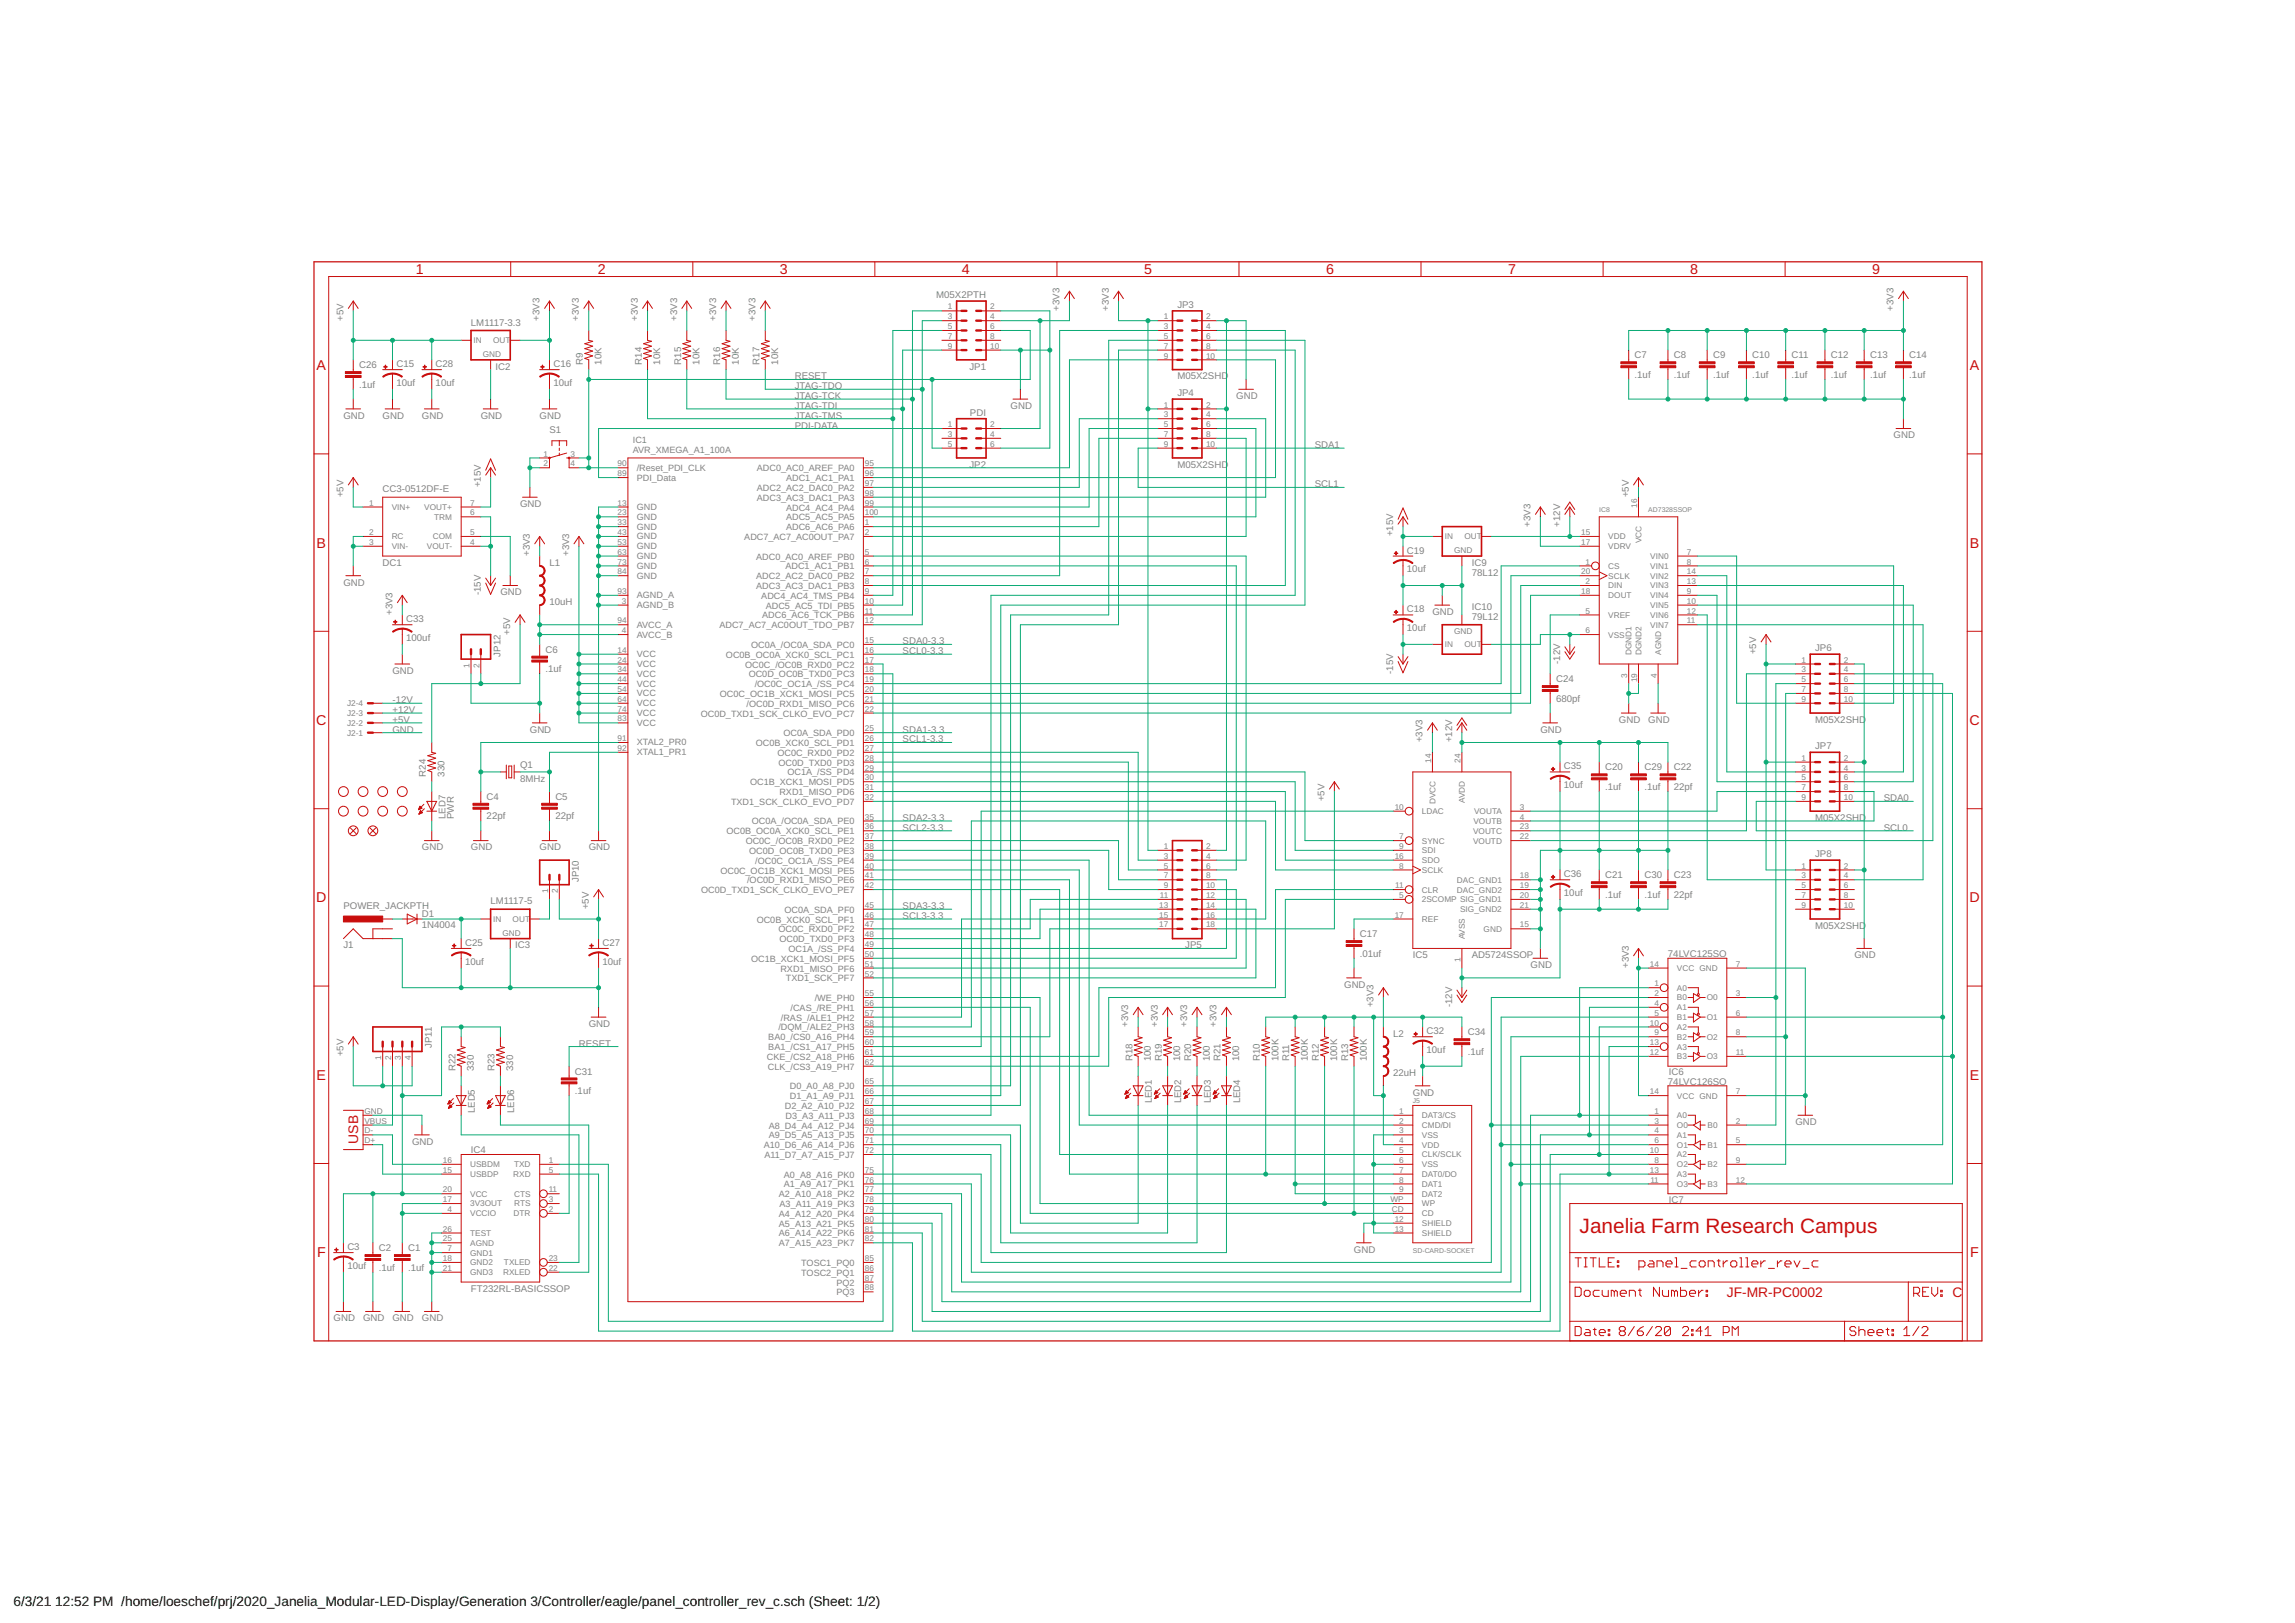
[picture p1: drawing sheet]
<svg xmlns="http://www.w3.org/2000/svg" width="594mm" height="420mm" viewBox="0 0 594 420" stroke-linecap="round" stroke-linejoin="round" font-family="sans-serif">
<defs><g id="words">
<text font-size="5.4" fill="#c90d0c" x="408.9" y="319.2">Janelia Farm Research Campus</text>
<g font-size="3.7" fill="#c90d0c">
<text x="107.6" y="71">1</text>
<text x="154.8" y="71">2</text>
<text x="201.9" y="71">3</text>
<text x="249" y="71">4</text>
<text x="296.1" y="71">5</text>
<text x="343.3" y="71">6</text>
<text x="390.4" y="71">7</text>
<text x="437.5" y="71">8</text>
<text x="484.6" y="71">9</text>
<text x="82" y="95.8">A</text>
<text x="509.9" y="95.8">A</text>
<text x="82" y="141.8">B</text>
<text x="509.9" y="141.8">B</text>
<text x="81.8" y="187.7">C</text>
<text x="509.8" y="187.7">C</text>
<text x="81.8" y="233.6">D</text>
<text x="509.8" y="233.6">D</text>
<text x="82" y="279.5">E</text>
<text x="509.9" y="279.5">E</text>
<text x="82.1" y="325.5">F</text>
<text x="510" y="325.5">F</text>
</g>
<g font-size="3.6" fill="#c90d0c">
<text x="92.7" y="296.1" transform="rotate(-90 92.7 296.1)">USB</text>
<text x="447" y="335.7">JF-MR-PC0002</text>
<text x="505.4" y="335.7">C</text>
</g>
<g font-size="3.5">
<text x="3.5" y="415.7">6/3/21</text>
<text x="14.3" y="415.7">12:52 PM /home/loeschef/prj/2020_Janelia_Modular-LED-Display/Generation 3/Controller/eagle/panel_controller_rev_c.sch (Sheet: 1/2)</text>
</g>
<g font-size="2.5" fill="#808080">
<text x="242.3" y="77.2">M05X2PTH</text>
<text x="88.9" y="83" transform="rotate(-90 88.9 83)">+5V</text>
<text x="139.7" y="83" transform="rotate(-90 139.7 83)">+3V3</text>
<text x="149.9" y="83" transform="rotate(-90 149.9 83)">+3V3</text>
<text x="165.1" y="83" transform="rotate(-90 165.1 83)">+3V3</text>
<text x="175.2" y="83" transform="rotate(-90 175.2 83)">+3V3</text>
<text x="185.4" y="83" transform="rotate(-90 185.4 83)">+3V3</text>
<text x="195.6" y="83" transform="rotate(-90 195.6 83)">+3V3</text>
<text x="274.3" y="80.5" transform="rotate(-90 274.3 80.5)">+3V3</text>
<text x="287" y="80.5" transform="rotate(-90 287 80.5)">+3V3</text>
<text x="304.8" y="79.7">JP3</text>
<text x="490.2" y="80.5" transform="rotate(-90 490.2 80.5)">+3V3</text>
<text x="121.9" y="84.3">LM1117-3.3</text>
<text x="93" y="95.3">C26</text>
<text x="102.6" y="95.1">C15</text>
<text x="112.8" y="95.1">C28</text>
<text x="128.3" y="95.7">IC2</text>
<text x="143.2" y="95.1">C16</text>
<text x="150.9" y="94.4" transform="rotate(-90 150.9 94.4)">R9</text>
<text x="155.7" y="94.4" transform="rotate(-90 155.7 94.4)">10K</text>
<text x="166.1" y="94.4" transform="rotate(-90 166.1 94.4)">R14</text>
<text x="170.9" y="94.4" transform="rotate(-90 170.9 94.4)">10K</text>
<text x="176.3" y="94.4" transform="rotate(-90 176.3 94.4)">R15</text>
<text x="181.1" y="94.4" transform="rotate(-90 181.1 94.4)">10K</text>
<text x="186.4" y="94.4" transform="rotate(-90 186.4 94.4)">R16</text>
<text x="191.2" y="94.4" transform="rotate(-90 191.2 94.4)">10K</text>
<text x="196.6" y="94.4" transform="rotate(-90 196.6 94.4)">R17</text>
<text x="201.4" y="94.4" transform="rotate(-90 201.4 94.4)">10K</text>
<text x="251" y="95.7">JP1</text>
<text x="423.1" y="92.8">C7</text>
<text x="433.3" y="92.8">C8</text>
<text x="443.4" y="92.8">C9</text>
<text x="453.6" y="92.8">C10</text>
<text x="463.8" y="92.8">C11</text>
<text x="473.9" y="92.8">C12</text>
<text x="484.1" y="92.8">C13</text>
<text x="494.2" y="92.8">C14</text>
<text x="93" y="100.4">.1uf</text>
<text x="102.6" y="99.9">10uf</text>
<text x="112.8" y="99.9">10uf</text>
<text x="143.2" y="99.9">10uf</text>
<text x="205.7" y="98.2">RESET</text>
<text x="205.7" y="100.8">JTAG-TDO</text>
<text x="304.8" y="98.2">M05X2SHD</text>
<text x="423.1" y="97.9">.1uf</text>
<text x="433.3" y="97.9">.1uf</text>
<text x="443.4" y="97.9">.1uf</text>
<text x="453.6" y="97.9">.1uf</text>
<text x="463.8" y="97.9">.1uf</text>
<text x="473.9" y="97.9">.1uf</text>
<text x="484.1" y="97.9">.1uf</text>
<text x="494.2" y="97.9">.1uf</text>
<text x="205.7" y="103.3">JTAG-TCK</text>
<text x="205.7" y="105.9">JTAG-TDI</text>
<text x="251.1" y="107.6">PDI</text>
<text x="261.6" y="105.9">GND</text>
<text x="304.8" y="102.6">JP4</text>
<text x="320" y="103.3">GND</text>
<text x="88.9" y="108.4">GND</text>
<text x="99.1" y="108.4">GND</text>
<text x="109.2" y="108.4">GND</text>
<text x="124.5" y="108.4">GND</text>
<text x="139.7" y="108.4">GND</text>
<text x="142.2" y="112.2">S1</text>
<text x="205.7" y="108.4">JTAG-TMS</text>
<text x="205.7" y="110.9">PDI-DATA</text>
<text x="490.2" y="113.5">GND</text>
<text x="340.3" y="116">SDA1</text>
<text x="251" y="121.1">JP2</text>
<text x="304.8" y="121.1">M05X2SHD</text>
<text x="88.9" y="128.7" transform="rotate(-90 88.9 128.7)">+5V</text>
<text x="99.1" y="127.4">CC3-0512DF-E</text>
<text x="124.5" y="126.2" transform="rotate(-90 124.5 126.2)">+15V</text>
<text x="134.6" y="131.3">GND</text>
<text x="340.3" y="126.2">SCL1</text>
<text x="421.6" y="128.7" transform="rotate(-90 421.6 128.7)">+5V</text>
<text x="396.2" y="136.3" transform="rotate(-90 396.2 136.3)">+3V3</text>
<text x="403.8" y="136.3" transform="rotate(-90 403.8 136.3)">+12V</text>
<text x="137.2" y="144" transform="rotate(-90 137.2 144)">+3V3</text>
<text x="147.3" y="144" transform="rotate(-90 147.3 144)">+3V3</text>
<text x="360.6" y="138.9" transform="rotate(-90 360.6 138.9)">+15V</text>
<text x="364.2" y="143.3">C19</text>
<text x="99.1" y="146.5">DC1</text>
<text x="142.2" y="146.5">L1</text>
<text x="364.2" y="148.1">10uf</text>
<text x="381" y="149">78L12</text>
<text x="381" y="146.5">IC9</text>
<text x="88.9" y="151.6">GND</text>
<text x="124.5" y="154.1" transform="rotate(-90 124.5 154.1)">-15V</text>
<text x="129.5" y="154.1">GND</text>
<text x="101.6" y="159.2" transform="rotate(-90 101.6 159.2)">+3V3</text>
<text x="105.2" y="161.1">C33</text>
<text x="142.2" y="156.7">10uH</text>
<text x="364.2" y="158.6">C18</text>
<text x="370.8" y="159.2">GND</text>
<text x="381" y="160.5">79L12</text>
<text x="381" y="157.9">IC10</text>
<text x="105.2" y="165.9">100uf</text>
<text x="132.1" y="164.3" transform="rotate(-90 132.1 164.3)">+5V</text>
<text x="233.7" y="166.8">SDA0-3.3</text>
<text x="364.2" y="163.4">10uf</text>
<text x="129.5" y="170" transform="rotate(-90 129.5 170)">JP12</text>
<text x="141.2" y="169">C6</text>
<text x="233.7" y="169.4">SCL0-3.3</text>
<text x="403.8" y="171.9" transform="rotate(-90 403.8 171.9)">-12V</text>
<text x="454.6" y="169.4" transform="rotate(-90 454.6 169.4)">+5V</text>
<text x="469.9" y="168.6">JP6</text>
<text x="101.6" y="174.4">GND</text>
<text x="141.2" y="174.1">.1uf</text>
<text x="360.6" y="174.4" transform="rotate(-90 360.6 174.4)">-15V</text>
<text x="402.8" y="176.6">C24</text>
<text x="101.6" y="184.6">+12V</text>
<text x="101.6" y="182.1">-12V</text>
<text x="402.8" y="181.7">680pf</text>
<text x="101.6" y="187.1">+5V</text>
<text x="101.6" y="189.7">GND</text>
<text x="137.2" y="189.7">GND</text>
<text x="233.7" y="189.7">SDA1-3.3</text>
<text x="398.7" y="189.7">GND</text>
<text x="419.1" y="187.1">GND</text>
<text x="426.7" y="187.1">GND</text>
<text x="469.9" y="187.1">M05X2SHD</text>
<text x="233.7" y="192.2">SCL1-3.3</text>
<text x="368.3" y="192.2" transform="rotate(-90 368.3 192.2)">+3V3</text>
<text x="375.9" y="192.2" transform="rotate(-90 375.9 192.2)">+12V</text>
<text x="469.9" y="194">JP7</text>
<text x="110.3" y="201.1" transform="rotate(-90 110.3 201.1)">R24</text>
<text x="115.1" y="201.1" transform="rotate(-90 115.1 201.1)">330</text>
<text x="134.6" y="202.4">8MHz</text>
<text x="134.6" y="198.8">Q1</text>
<text x="404.8" y="199.2">C35</text>
<text x="415.5" y="199.4">C20</text>
<text x="425.7" y="199.4">C29</text>
<text x="433.3" y="199.4">C22</text>
<text x="126" y="207.1">C4</text>
<text x="143.8" y="207.1">C5</text>
<text x="342.9" y="207.4" transform="rotate(-90 342.9 207.4)">+5V</text>
<text x="404.8" y="204">10uf</text>
<text x="415.5" y="204.5">.1uf</text>
<text x="425.7" y="204.5">.1uf</text>
<text x="433.3" y="204.5">22pf</text>
<text x="487.6" y="207.4">SDA0</text>
<text x="115.3" y="212" transform="rotate(-90 115.3 212)">LED7</text>
<text x="117.5" y="212" transform="rotate(-90 117.5 212)">PWR</text>
<text x="126" y="212.1">22pf</text>
<text x="143.8" y="212.1">22pf</text>
<text x="233.7" y="212.5">SDA2-3.3</text>
<text x="233.7" y="215.1">SCL2-3.3</text>
<text x="469.9" y="212.5">M05X2SHD</text>
<text x="487.6" y="215.1">SCL0</text>
<text x="109.2" y="220.1">GND</text>
<text x="121.9" y="220.1">GND</text>
<text x="139.7" y="220.1">GND</text>
<text x="152.4" y="220.1">GND</text>
<text x="469.9" y="221.9">JP8</text>
<text x="404.8" y="227.1">C36</text>
<text x="415.5" y="227.4">C21</text>
<text x="425.7" y="227.4">C30</text>
<text x="433.3" y="227.4">C23</text>
<text x="149.9" y="228.4" transform="rotate(-90 149.9 228.4)">JP10</text>
<text x="404.8" y="232">10uf</text>
<text x="415.5" y="232.5">.1uf</text>
<text x="425.7" y="232.5">.1uf</text>
<text x="433.3" y="232.5">22pf</text>
<text x="88.9" y="235.4">POWER_JACKPTH</text>
<text x="109.2" y="237.4">D1</text>
<text x="127" y="234.1">LM1117-5</text>
<text x="152.4" y="235.4" transform="rotate(-90 152.4 235.4)">+5V</text>
<text x="233.7" y="235.4">SDA3-3.3</text>
<text x="233.7" y="237.9">SCL3-3.3</text>
<text x="88.9" y="245.5">J1</text>
<text x="109.2" y="240.2">1N4004</text>
<text x="120.4" y="244.9">C25</text>
<text x="133.3" y="245.5">IC3</text>
<text x="155.9" y="244.9">C27</text>
<text x="306.8" y="245.5">JP5</text>
<text x="352" y="242.6">C17</text>
<text x="469.9" y="240.5">M05X2SHD</text>
<text x="120.4" y="249.7">10uf</text>
<text x="155.9" y="249.7">10uf</text>
<text x="352" y="247.7">.01uf</text>
<text x="365.7" y="248.1">IC5</text>
<text x="381" y="248.1">AD5724SSOP</text>
<text x="396.2" y="250.6">GND</text>
<text x="421.6" y="250.6" transform="rotate(-90 421.6 250.6)">+3V3</text>
<text x="431.8" y="247.8">74LVC125SO</text>
<text x="480" y="248.1">GND</text>
<text x="347.9" y="255.7">GND</text>
<text x="355.6" y="260.8" transform="rotate(-90 355.6 260.8)">+3V3</text>
<text x="375.9" y="260.8" transform="rotate(-90 375.9 260.8)">-12V</text>
<text x="152.4" y="265.9">GND</text>
<text x="292.1" y="265.9" transform="rotate(-90 292.1 265.9)">+3V3</text>
<text x="299.7" y="265.9" transform="rotate(-90 299.7 265.9)">+3V3</text>
<text x="307.3" y="265.9" transform="rotate(-90 307.3 265.9)">+3V3</text>
<text x="314.9" y="265.9" transform="rotate(-90 314.9 265.9)">+3V3</text>
<text x="360.6" y="268.4">L2</text>
<text x="369.3" y="267.8">C32</text>
<text x="379.9" y="268">C34</text>
<text x="88.9" y="273.5" transform="rotate(-90 88.9 273.5)">+5V</text>
<text x="111.8" y="271.4" transform="rotate(-90 111.8 271.4)">JP11</text>
<text x="149.9" y="270.9">RESET</text>
<text x="293.1" y="274.7" transform="rotate(-90 293.1 274.7)">R18</text>
<text x="297.9" y="274.7" transform="rotate(-90 297.9 274.7)">100</text>
<text x="300.7" y="274.7" transform="rotate(-90 300.7 274.7)">R19</text>
<text x="305.5" y="274.7" transform="rotate(-90 305.5 274.7)">100</text>
<text x="308.4" y="274.7" transform="rotate(-90 308.4 274.7)">R20</text>
<text x="313.2" y="274.7" transform="rotate(-90 313.2 274.7)">100</text>
<text x="316" y="274.7" transform="rotate(-90 316 274.7)">R21</text>
<text x="320.8" y="274.7" transform="rotate(-90 320.8 274.7)">100</text>
<text x="326.1" y="274.7" transform="rotate(-90 326.1 274.7)">R10</text>
<text x="330.9" y="274.7" transform="rotate(-90 330.9 274.7)">100K</text>
<text x="333.8" y="274.7" transform="rotate(-90 333.8 274.7)">R11</text>
<text x="338.6" y="274.7" transform="rotate(-90 338.6 274.7)">100K</text>
<text x="341.4" y="274.7" transform="rotate(-90 341.4 274.7)">R12</text>
<text x="346.2" y="274.7" transform="rotate(-90 346.2 274.7)">100K</text>
<text x="349" y="274.7" transform="rotate(-90 349 274.7)">R13</text>
<text x="353.8" y="274.7" transform="rotate(-90 353.8 274.7)">100K</text>
<text x="369.3" y="272.6">10uf</text>
<text x="379.9" y="273.1">.1uf</text>
<text x="117.9" y="277.3" transform="rotate(-90 117.9 277.3)">R22</text>
<text x="122.7" y="277.3" transform="rotate(-90 122.7 277.3)">330</text>
<text x="128" y="277.3" transform="rotate(-90 128 277.3)">R23</text>
<text x="132.8" y="277.3" transform="rotate(-90 132.8 277.3)">330</text>
<text x="148.8" y="278.2">C31</text>
<text x="360.6" y="278.6">22uH</text>
<text x="431.8" y="280.8">74LVC126SO</text>
<text x="432" y="278.3">IC6</text>
<text x="148.8" y="283.3">.1uf</text>
<text x="298.2" y="285.7" transform="rotate(-90 298.2 285.7)">LED1</text>
<text x="305.8" y="285.7" transform="rotate(-90 305.8 285.7)">LED2</text>
<text x="313.4" y="285.7" transform="rotate(-90 313.4 285.7)">LED3</text>
<text x="321" y="285.7" transform="rotate(-90 321 285.7)">LED4</text>
<text x="365.7" y="283.6">GND</text>
<text x="122.9" y="288.2" transform="rotate(-90 122.9 288.2)">LED5</text>
<text x="133.1" y="288.2" transform="rotate(-90 133.1 288.2)">LED6</text>
<text x="464.8" y="291.3">GND</text>
<text x="106.7" y="296.3">GND</text>
<text x="121.9" y="298.4">IC4</text>
<text x="432" y="311.3">IC7</text>
<text x="89.9" y="323.6">C3</text>
<text x="98" y="323.9">C2</text>
<text x="105.7" y="323.9">C1</text>
<text x="89.9" y="328.5">10uf</text>
<text x="98" y="329">.1uf</text>
<text x="105.7" y="329">.1uf</text>
<text x="350.5" y="324.3">GND</text>
<text x="121.9" y="334.4">FT232RL-BASICSSOP</text>
<text x="86.4" y="342">GND</text>
<text x="94" y="342">GND</text>
<text x="101.6" y="342">GND</text>
<text x="109.2" y="342">GND</text>
</g>
<g font-size="2.3" fill="#808080">
<text x="163.8" y="117.3">AVR_XMEGA_A1_100A</text>
<text x="163.8" y="114.8">IC1</text>
<text x="164.8" y="124.4">PDI_Data</text>
<text x="164.8" y="121.9">/Reset_PDI_CLK</text>
<text x="195.9" y="122">ADC0_AC0_AREF_PA0</text>
<text x="203.5" y="124.5">ADC1_AC1_PA1</text>
<text x="195.9" y="127.1">ADC2_AC2_DAC0_PA2</text>
<text x="195.9" y="129.6">ADC3_AC3_DAC1_PA3</text>
<text x="164.8" y="132">GND</text>
<text x="164.8" y="134.6">GND</text>
<text x="164.8" y="137.1">GND</text>
<text x="203.5" y="132.2">ADC4_AC4_PA4</text>
<text x="203.5" y="134.7">ADC5_AC5_PA5</text>
<text x="203.5" y="137.2">ADC6_AC6_PA6</text>
<text x="164.8" y="139.6">GND</text>
<text x="164.8" y="142.2">GND</text>
<text x="192.7" y="139.8">ADC7_AC7_AC0OUT_PA7</text>
<text x="164.8" y="144.7">GND</text>
<text x="164.8" y="147.3">GND</text>
<text x="164.8" y="149.8">GND</text>
<text x="195.8" y="144.9">ADC0_AC0_AREF_PB0</text>
<text x="195.8" y="149.9">ADC2_AC2_DAC0_PB2</text>
<text x="203.3" y="147.4">ADC1_AC1_PB1</text>
<text x="164.8" y="154.9">AGND_A</text>
<text x="195.8" y="152.5">ADC3_AC3_DAC1_PB3</text>
<text x="197.1" y="155">ADC4_AC4_TMS_PB4</text>
<text x="164.8" y="157.4">AGND_B</text>
<text x="197.3" y="160.1">ADC6_AC6_TCK_PB6</text>
<text x="198.2" y="157.6">ADC5_AC5_TDI_PB5</text>
<text x="164.8" y="162.5">AVCC_A</text>
<text x="164.8" y="165">AVCC_B</text>
<text x="186.2" y="162.6">ADC7_AC7_AC0OUT_TDO_PB7</text>
<text x="194.4" y="167.7">OC0A_/OC0A_SDA_PC0</text>
<text x="164.8" y="170.1">VCC</text>
<text x="164.8" y="172.7">VCC</text>
<text x="187.9" y="170.3">OC0B_OC0A_XCK0_SCL_PC1</text>
<text x="192.9" y="172.8">OC0C_/OC0B_RXD0_PC2</text>
<text x="164.8" y="175.2">VCC</text>
<text x="164.8" y="177.7">VCC</text>
<text x="193.8" y="175.3">OC0D_OC0B_TXD0_PC3</text>
<text x="195.4" y="177.9">/OC0C_OC1A_/SS_PC4</text>
<text x="164.8" y="180.3">VCC</text>
<text x="164.8" y="182.8">VCC</text>
<text x="164.8" y="185.4">VCC</text>
<text x="181.4" y="185.5">OC0D_TXD1_SCK_CLKO_EVO_PC7</text>
<text x="186.4" y="180.4">OC0C_OC1B_XCK1_MOSI_PC5</text>
<text x="193.3" y="183">/OC0D_RXD1_MISO_PC6</text>
<text x="164.8" y="187.9">VCC</text>
<text x="202.8" y="190.6">OC0A_SDA_PD0</text>
<text x="164.8" y="193">XTAL2_PR0</text>
<text x="164.8" y="195.5">XTAL1_PR1</text>
<text x="195.6" y="193.1">OC0B_XCK0_SCL_PD1</text>
<text x="201.2" y="195.7">OC0C_RXD0_PD2</text>
<text x="194.2" y="203.3">OC1B_XCK1_MOSI_PD5</text>
<text x="201.5" y="198.2">OC0D_TXD0_PD3</text>
<text x="203.9" y="200.7">OC1A_/SS_PD4</text>
<text x="189.2" y="208.4">TXD1_SCK_CLKO_EVO_PD7</text>
<text x="201.8" y="205.8">RXD1_MISO_PD6</text>
<text x="188" y="216">OC0B_OC0A_XCK0_SCL_PE1</text>
<text x="194.6" y="213.4">OC0A_/OC0A_SDA_PE0</text>
<text x="193" y="218.5">OC0C_/OC0B_RXD0_PE2</text>
<text x="193.9" y="221.1">OC0D_OC0B_TXD0_PE3</text>
<text x="186.5" y="226.1">OC0C_OC1B_XCK1_MOSI_PE5</text>
<text x="195.5" y="223.6">/OC0C_OC1A_/SS_PE4</text>
<text x="181.5" y="231.2">OC0D_TXD1_SCK_CLKO_EVO_PE7</text>
<text x="193.4" y="228.7">/OC0D_RXD1_MISO_PE6</text>
<text x="195.9" y="238.8">OC0B_XCK0_SCL_PF1</text>
<text x="203.1" y="236.3">OC0A_SDA_PF0</text>
<text x="201.5" y="241.4">OC0C_RXD0_PF2</text>
<text x="201.8" y="243.9">OC0D_TXD0_PF3</text>
<text x="194.4" y="249">OC1B_XCK1_MOSI_PF5</text>
<text x="202" y="251.5">RXD1_MISO_PF6</text>
<text x="204.1" y="246.4">OC1A_/SS_PF4</text>
<text x="203.5" y="254.1">TXD1_SCK_PF7</text>
<text x="204.6" y="261.7">/CAS_/RE_PH1</text>
<text x="210.9" y="259.1">/WE_PH0</text>
<text x="198.9" y="269.3">BA0_/CS0_A16_PH4</text>
<text x="201.5" y="266.8">/DQM_/ALE2_PH3</text>
<text x="202.1" y="264.2">/RAS_/ALE1_PH2</text>
<text x="198.5" y="274.4">CKE_/CS2_A18_PH6</text>
<text x="198.9" y="271.8">BA1_/CS1_A17_PH5</text>
<text x="198.8" y="276.9">CLK_/CS3_A19_PH7</text>
<text x="203.2" y="287.1">D2_A2_A10_PJ2</text>
<text x="204.5" y="282">D0_A0_A8_PJ0</text>
<text x="204.5" y="284.5">D1_A1_A9_PJ1</text>
<text x="199" y="292.2">A8_D4_A4_A12_PJ4</text>
<text x="203.4" y="289.6">D3_A3_A11_PJ3</text>
<text x="197.7" y="297.2">A10_D6_A6_A14_PJ6</text>
<text x="197.9" y="299.8">A11_D7_A7_A15_PJ7</text>
<text x="199" y="294.7">A9_D5_A5_A13_PJ5</text>
<text x="202.9" y="304.9">A0_A8_A16_PK0</text>
<text x="201.6" y="309.9">A2_A10_A18_PK2</text>
<text x="202.9" y="307.4">A1_A9_A17_PK1</text>
<text x="201.6" y="315">A4_A12_A20_PK4</text>
<text x="201.6" y="317.6">A5_A13_A21_PK5</text>
<text x="201.8" y="312.5">A3_A11_A19_PK3</text>
<text x="201.6" y="320.1">A6_A14_A22_PK6</text>
<text x="201.6" y="322.6">A7_A15_A23_PK7</text>
<text x="207.4" y="327.7">TOSC1_PQ0</text>
<text x="207.4" y="330.3">TOSC2_PQ1</text>
<text x="216.5" y="332.8">PQ2</text>
<text x="216.5" y="335.3">PQ3</text>
</g>
<g font-size="2.1" fill="#808080">
<text x="245.4" y="80.1">1</text>
<text x="245.4" y="82.7">3</text>
<text x="256.3" y="80.1">2</text>
<text x="256.3" y="82.7">4</text>
<text x="301.3" y="82.7">1</text>
<text x="312.2" y="82.7">2</text>
<text x="122.5" y="88.7">IN</text>
<text x="127.6" y="88.7">OUT</text>
<text x="245.4" y="85.2">5</text>
<text x="245.4" y="87.7">7</text>
<text x="256.3" y="85.2">6</text>
<text x="256.3" y="87.7">8</text>
<text x="301.3" y="87.7">5</text>
<text x="301.3" y="85.2">3</text>
<text x="312.2" y="87.7">6</text>
<text x="312.2" y="85.2">4</text>
<text x="125" y="92.4">GND</text>
<text x="245.4" y="90.3">9</text>
<text x="256.3" y="90.3">10</text>
<text x="301.3" y="92.8">9</text>
<text x="301.3" y="90.3">7</text>
<text x="312.2" y="92.8">10</text>
<text x="312.2" y="90.3">8</text>
<text x="301.3" y="105.5">1</text>
<text x="312.2" y="105.5">2</text>
<text x="245.4" y="110.6">1</text>
<text x="245.4" y="113.1">3</text>
<text x="256.3" y="110.6">2</text>
<text x="256.3" y="113.1">4</text>
<text x="301.3" y="113.1">7</text>
<text x="301.3" y="110.6">5</text>
<text x="301.3" y="108">3</text>
<text x="312.2" y="113.1">8</text>
<text x="312.2" y="110.6">6</text>
<text x="312.2" y="108">4</text>
<text x="140.7" y="118.2">1</text>
<text x="147.7" y="118.2">3</text>
<text x="245.4" y="115.7">5</text>
<text x="256.3" y="115.7">6</text>
<text x="301.3" y="115.7">9</text>
<text x="312.2" y="115.7">10</text>
<text x="140.7" y="120.7">2</text>
<text x="147.7" y="120.7">4</text>
<text x="159.8" y="123.3">89</text>
<text x="159.8" y="120.7">90</text>
<text x="223.9" y="120.7">95</text>
<text x="223.9" y="123.3">96</text>
<text x="223.9" y="125.8">97</text>
<text x="95.5" y="130.9">1</text>
<text x="121.7" y="130.9">7</text>
<text x="159.8" y="130.9">13</text>
<text x="223.9" y="128.4">98</text>
<text x="223.9" y="130.9">99</text>
<text x="423.8" y="131.5" transform="rotate(-90 423.8 131.5)">16</text>
<text x="101.4" y="132">VIN+</text>
<text x="109.8" y="132">VOUT+</text>
<text x="112.4" y="134.6">TRM</text>
<text x="121.7" y="133.4">6</text>
<text x="159.8" y="133.4">23</text>
<text x="159.8" y="136">33</text>
<text x="223.9" y="136">1</text>
<text x="223.9" y="133.4">100</text>
<text x="95.5" y="138.5">2</text>
<text x="95.5" y="141.1">3</text>
<text x="101.4" y="139.6">RC</text>
<text x="101.4" y="142.2">VIN-</text>
<text x="110.5" y="142.2">VOUT-</text>
<text x="112" y="139.6">COM</text>
<text x="121.7" y="141.1">4</text>
<text x="121.7" y="138.5">5</text>
<text x="159.8" y="138.5">43</text>
<text x="159.8" y="141.1">53</text>
<text x="159.8" y="143.6">63</text>
<text x="223.9" y="138.5">2</text>
<text x="223.9" y="143.6">5</text>
<text x="374" y="139.5">IN</text>
<text x="376.4" y="143.2">GND</text>
<text x="379.1" y="139.5">OUT</text>
<text x="409.3" y="138.5">15</text>
<text x="409.3" y="141.1">17</text>
<text x="416.3" y="139.6">VDD</text>
<text x="416.3" y="142.2">VDRV</text>
<text x="424.9" y="140.6" transform="rotate(-90 424.9 140.6)">VCC</text>
<text x="436.6" y="143.6">7</text>
<text x="159.8" y="146.1">73</text>
<text x="159.8" y="148.7">84</text>
<text x="223.9" y="146.1">6</text>
<text x="223.9" y="148.7">7</text>
<text x="409.3" y="148.7">20</text>
<text x="410.5" y="146.1">1</text>
<text x="416.3" y="147.3">CS</text>
<text x="416.3" y="149.8">SCLK</text>
<text x="427.2" y="144.7">VIN0</text>
<text x="427.2" y="147.3">VIN1</text>
<text x="427.2" y="149.8">VIN2</text>
<text x="436.6" y="146.1">8</text>
<text x="436.6" y="148.7">14</text>
<text x="159.8" y="153.8">93</text>
<text x="223.9" y="151.2">8</text>
<text x="223.9" y="153.8">9</text>
<text x="409.3" y="153.8">18</text>
<text x="410.5" y="151.2">2</text>
<text x="416.3" y="152.3">DIN</text>
<text x="416.3" y="154.9">DOUT</text>
<text x="427.2" y="152.3">VIN3</text>
<text x="427.2" y="154.9">VIN4</text>
<text x="436.6" y="151.2">13</text>
<text x="436.6" y="153.8">9</text>
<text x="159.8" y="161.4">94</text>
<text x="161" y="156.3">3</text>
<text x="223.9" y="156.3">10</text>
<text x="223.9" y="158.8">11</text>
<text x="223.9" y="161.4">12</text>
<text x="410.5" y="158.8">5</text>
<text x="416.3" y="160">VREF</text>
<text x="427.2" y="157.4">VIN5</text>
<text x="427.2" y="160">VIN6</text>
<text x="436.6" y="156.3">10</text>
<text x="436.6" y="158.8">12</text>
<text x="436.6" y="161.4">11</text>
<text x="161" y="163.9">4</text>
<text x="223.9" y="166.5">15</text>
<text x="374" y="167.4">IN</text>
<text x="376.4" y="164">GND</text>
<text x="379.1" y="167.4">OUT</text>
<text x="410.5" y="163.9">6</text>
<text x="416.3" y="165">VSS</text>
<text x="427.2" y="162.5">VIN7</text>
<text x="121.6" y="172.9" transform="rotate(-90 121.6 172.9)">1</text>
<text x="124.1" y="172.9" transform="rotate(-90 124.1 172.9)">2</text>
<text x="159.8" y="169">14</text>
<text x="159.8" y="171.5">24</text>
<text x="223.9" y="169">16</text>
<text x="223.9" y="171.5">17</text>
<text x="422.4" y="169.6" transform="rotate(-90 422.4 169.6)">DGND1</text>
<text x="424.9" y="169.6" transform="rotate(-90 424.9 169.6)">DGND2</text>
<text x="430" y="169.6" transform="rotate(-90 430 169.6)">AGND</text>
<text x="466.3" y="171.5">1</text>
<text x="477.3" y="171.5">2</text>
<text x="159.8" y="174.1">34</text>
<text x="159.8" y="176.6">44</text>
<text x="159.8" y="179.2">54</text>
<text x="223.9" y="174.1">18</text>
<text x="223.9" y="176.6">19</text>
<text x="223.9" y="179.2">20</text>
<text x="421.2" y="175.4" transform="rotate(-90 421.2 175.4)">3</text>
<text x="423.8" y="176.6" transform="rotate(-90 423.8 176.6)">19</text>
<text x="428.9" y="175.4" transform="rotate(-90 428.9 175.4)">4</text>
<text x="466.3" y="179.2">7</text>
<text x="466.3" y="176.6">5</text>
<text x="466.3" y="174.1">3</text>
<text x="477.3" y="179.2">8</text>
<text x="477.3" y="176.6">6</text>
<text x="477.3" y="174.1">4</text>
<text x="89.8" y="185.4">J2-3</text>
<text x="89.8" y="182.8">J2-4</text>
<text x="159.8" y="181.7">64</text>
<text x="159.8" y="184.2">74</text>
<text x="223.9" y="181.7">21</text>
<text x="223.9" y="184.2">22</text>
<text x="466.3" y="181.7">9</text>
<text x="477.3" y="181.7">10</text>
<text x="89.8" y="190.4">J2-1</text>
<text x="89.8" y="187.9">J2-2</text>
<text x="159.8" y="186.8">83</text>
<text x="159.8" y="191.9">91</text>
<text x="223.9" y="189.3">25</text>
<text x="223.9" y="191.9">26</text>
<text x="159.8" y="194.4">92</text>
<text x="223.9" y="194.4">27</text>
<text x="223.9" y="196.9">28</text>
<text x="370.5" y="197.5" transform="rotate(-90 370.5 197.5)">14</text>
<text x="378.1" y="197.5" transform="rotate(-90 378.1 197.5)">24</text>
<text x="466.3" y="196.9">1</text>
<text x="477.3" y="196.9">2</text>
<text x="223.9" y="199.5">29</text>
<text x="223.9" y="202">30</text>
<text x="466.3" y="202">5</text>
<text x="466.3" y="199.5">3</text>
<text x="477.3" y="202">6</text>
<text x="477.3" y="199.5">4</text>
<text x="223.9" y="204.6">31</text>
<text x="223.9" y="207.1">32</text>
<text x="361" y="209.6">10</text>
<text x="371.6" y="208.2" transform="rotate(-90 371.6 208.2)">DVCC</text>
<text x="379.2" y="207.9" transform="rotate(-90 379.2 207.9)">AVDD</text>
<text x="393.5" y="209.6">3</text>
<text x="466.3" y="207.1">9</text>
<text x="466.3" y="204.6">7</text>
<text x="477.3" y="207.1">10</text>
<text x="477.3" y="204.6">8</text>
<text x="223.9" y="212.2">35</text>
<text x="223.9" y="214.7">36</text>
<text x="368.1" y="210.7">LDAC</text>
<text x="381.3" y="215.8">VOUTC</text>
<text x="381.4" y="213.3">VOUTB</text>
<text x="381.6" y="210.7">VOUTA</text>
<text x="393.5" y="212.2">4</text>
<text x="393.5" y="214.7">23</text>
<text x="223.9" y="217.2">37</text>
<text x="223.9" y="219.8">38</text>
<text x="301.3" y="219.8">1</text>
<text x="312.2" y="219.8">2</text>
<text x="362.2" y="219.8">9</text>
<text x="362.2" y="217.2">7</text>
<text x="368.1" y="220.9">SDI</text>
<text x="368.1" y="218.4">SYNC</text>
<text x="381.3" y="218.4">VOUTD</text>
<text x="393.5" y="217.2">22</text>
<text x="223.9" y="222.3">39</text>
<text x="223.9" y="224.9">40</text>
<text x="223.9" y="227.4">41</text>
<text x="301.3" y="222.3">3</text>
<text x="301.3" y="224.9">5</text>
<text x="301.3" y="227.4">7</text>
<text x="312.2" y="222.3">4</text>
<text x="312.2" y="224.9">6</text>
<text x="312.2" y="227.4">8</text>
<text x="361" y="222.3">16</text>
<text x="362.2" y="224.9">8</text>
<text x="368.1" y="226">SCLK</text>
<text x="368.1" y="223.4">SDO</text>
<text x="393.5" y="227.4">18</text>
<text x="466.3" y="227.4">3</text>
<text x="466.3" y="224.9">1</text>
<text x="477.3" y="227.4">4</text>
<text x="477.3" y="224.9">2</text>
<text x="141.9" y="231.3" transform="rotate(-90 141.9 231.3)">1</text>
<text x="144.4" y="231.3" transform="rotate(-90 144.4 231.3)">2</text>
<text x="223.9" y="229.9">42</text>
<text x="300.2" y="232.5">11</text>
<text x="301.3" y="229.9">9</text>
<text x="312.2" y="229.9">10</text>
<text x="312.2" y="232.5">12</text>
<text x="361.2" y="229.9">11</text>
<text x="362.2" y="232.5">5</text>
<text x="368.1" y="233.6">2SCOMP SIG_GND1</text>
<text x="368.1" y="231.1">CLR</text>
<text x="377.1" y="228.5">DAC_GND1</text>
<text x="377.1" y="231.1">DAC_GND2</text>
<text x="393.5" y="232.5">20</text>
<text x="393.5" y="229.9">19</text>
<text x="466.3" y="232.5">7</text>
<text x="466.3" y="229.9">5</text>
<text x="477.3" y="232.5">8</text>
<text x="477.3" y="229.9">6</text>
<text x="127.6" y="238.6">IN</text>
<text x="132.7" y="238.6">OUT</text>
<text x="223.9" y="235">45</text>
<text x="223.9" y="237.6">46</text>
<text x="300.1" y="235">13</text>
<text x="300.1" y="237.6">15</text>
<text x="312.2" y="235">14</text>
<text x="312.2" y="237.6">16</text>
<text x="361" y="237.6">17</text>
<text x="368.1" y="238.7">REF</text>
<text x="378" y="236.1">SIG_GND2</text>
<text x="393.5" y="235">21</text>
<text x="466.3" y="235">9</text>
<text x="477.3" y="235">10</text>
<text x="130" y="242.2">GND</text>
<text x="223.9" y="240.1">47</text>
<text x="223.9" y="242.6">48</text>
<text x="223.9" y="245.2">49</text>
<text x="300.1" y="240.1">17</text>
<text x="312.2" y="240.1">18</text>
<text x="379.2" y="243.2" transform="rotate(-90 379.2 243.2)">AVSS</text>
<text x="384" y="241.2">GND</text>
<text x="393.5" y="240.1">15</text>
<text x="223.9" y="247.7">50</text>
<text x="223.9" y="250.3">51</text>
<text x="378.1" y="249.1" transform="rotate(-90 378.1 249.1)">1</text>
<text x="427.1" y="250.3">14</text>
<text x="434.1" y="251.4">VCC GND</text>
<text x="449.3" y="250.3">7</text>
<text x="223.9" y="252.8">52</text>
<text x="223.9" y="257.9">55</text>
<text x="428.2" y="255.3">1</text>
<text x="428.2" y="257.9">2</text>
<text x="434.1" y="256.5">A0</text>
<text x="449.3" y="257.9">3</text>
<text x="223.9" y="260.4">56</text>
<text x="223.9" y="263">57</text>
<text x="428.2" y="260.4">4</text>
<text x="428.2" y="263">5</text>
<text x="434.1" y="259">B0</text>
<text x="434.1" y="261.5">A1</text>
<text x="441.8" y="259">O0</text>
<text x="449.3" y="263">6</text>
<text x="223.9" y="265.5">58</text>
<text x="223.9" y="268">59</text>
<text x="427.1" y="265.5">10</text>
<text x="428.2" y="268">9</text>
<text x="434.1" y="264.1">B1</text>
<text x="434.1" y="266.6">A2</text>
<text x="434.1" y="269.2">B2</text>
<text x="441.8" y="269.2">O2</text>
<text x="441.8" y="264.1">O1</text>
<text x="449.3" y="268">8</text>
<text x="98.7" y="274.5" transform="rotate(-90 98.7 274.5)">1</text>
<text x="101.2" y="274.5" transform="rotate(-90 101.2 274.5)">2</text>
<text x="103.8" y="274.5" transform="rotate(-90 103.8 274.5)">3</text>
<text x="106.3" y="274.5" transform="rotate(-90 106.3 274.5)">4</text>
<text x="223.9" y="270.6">60</text>
<text x="223.9" y="273.1">61</text>
<text x="223.9" y="275.7">62</text>
<text x="427.1" y="273.1">12</text>
<text x="427.1" y="270.6">13</text>
<text x="434.1" y="274.2">B3</text>
<text x="434.1" y="271.7">A3</text>
<text x="441.8" y="274.2">O3</text>
<text x="449.3" y="273.1">11</text>
<text x="223.9" y="280.7">65</text>
<text x="223.9" y="283.3">66</text>
<text x="223.9" y="285.8">67</text>
<text x="427.1" y="283.3">14</text>
<text x="434.1" y="284.4">VCC GND</text>
<text x="449.3" y="283.3">7</text>
<text x="94.3" y="293.4">D-</text>
<text x="94.3" y="290.9">VBUS</text>
<text x="94.3" y="288.4">GND</text>
<text x="223.9" y="288.4">68</text>
<text x="223.9" y="290.9">69</text>
<text x="223.9" y="293.4">70</text>
<text x="362.2" y="288.4">1</text>
<text x="362.2" y="290.9">2</text>
<text x="362.2" y="293.4">3</text>
<text x="368.1" y="289.5">DAT3/CS</text>
<text x="368.1" y="292">CMD/DI</text>
<text x="428.2" y="288.4">1</text>
<text x="428.2" y="293.4">4</text>
<text x="428.2" y="290.9">3</text>
<text x="434.1" y="289.5">A0</text>
<text x="434.1" y="292">O0</text>
<text x="442" y="292">B0</text>
<text x="449.3" y="290.9">2</text>
<text x="94.3" y="296">D+</text>
<text x="223.9" y="296">71</text>
<text x="223.9" y="298.5">72</text>
<text x="362.2" y="296">4</text>
<text x="362.2" y="298.5">5</text>
<text x="368.1" y="294.6">VSS</text>
<text x="368.1" y="297.1">VDD</text>
<text x="368.1" y="299.6">CLK/SCLK</text>
<text x="427.1" y="298.5">10</text>
<text x="428.2" y="296">6</text>
<text x="434.1" y="294.6">A1</text>
<text x="434.1" y="299.6">A2</text>
<text x="434.1" y="297.1">O1</text>
<text x="442" y="297.1">B1</text>
<text x="449.3" y="296">5</text>
<text x="114.7" y="301.1">16</text>
<text x="114.7" y="303.6">15</text>
<text x="121.7" y="302.2">USBDM</text>
<text x="121.7" y="304.7">USBDP</text>
<text x="132.8" y="304.7">RXD</text>
<text x="133.1" y="302.2">TXD</text>
<text x="142" y="301.1">1</text>
<text x="142" y="303.6">5</text>
<text x="223.9" y="303.6">75</text>
<text x="362.2" y="301.1">6</text>
<text x="362.2" y="303.6">7</text>
<text x="368.1" y="302.2">VSS</text>
<text x="368.1" y="304.7">DAT0/DO</text>
<text x="427.1" y="303.6">13</text>
<text x="428.2" y="301.1">8</text>
<text x="434.1" y="304.7">A3</text>
<text x="434.1" y="302.2">O2</text>
<text x="442" y="302.2">B2</text>
<text x="449.3" y="301.1">9</text>
<text x="114.7" y="311.2">17</text>
<text x="114.7" y="308.7">20</text>
<text x="121.7" y="309.8">VCC</text>
<text x="133.1" y="309.8">CTS</text>
<text x="142" y="311.2">3</text>
<text x="142" y="308.7">11</text>
<text x="223.9" y="306.1">76</text>
<text x="223.9" y="308.7">77</text>
<text x="223.9" y="311.2">78</text>
<text x="359.9" y="311.2">WP</text>
<text x="362.2" y="306.1">8</text>
<text x="362.2" y="308.7">9</text>
<text x="368.1" y="307.3">DAT1</text>
<text x="368.1" y="309.8">DAT2</text>
<text x="427.2" y="306.1">11</text>
<text x="434.1" y="307.3">O3</text>
<text x="442" y="307.3">B3</text>
<text x="449.3" y="306.1">12</text>
<text x="115.9" y="313.8">4</text>
<text x="121.7" y="312.3">3V3OUT</text>
<text x="121.7" y="314.9">VCCIO</text>
<text x="133" y="314.9">DTR</text>
<text x="133.1" y="312.3">RTS</text>
<text x="142" y="313.8">2</text>
<text x="223.9" y="313.8">79</text>
<text x="223.9" y="316.3">80</text>
<text x="360.3" y="313.8">CD</text>
<text x="361" y="316.3">12</text>
<text x="368.1" y="312.3">WP</text>
<text x="368.1" y="314.9">CD</text>
<text x="368.1" y="317.4">SHIELD</text>
<text x="114.7" y="321.4">25</text>
<text x="114.7" y="318.8">26</text>
<text x="115.9" y="323.9">7</text>
<text x="121.7" y="322.5">AGND</text>
<text x="121.7" y="319.9">TEST</text>
<text x="223.9" y="318.8">81</text>
<text x="223.9" y="321.4">82</text>
<text x="361" y="318.8">13</text>
<text x="368.1" y="319.9">SHIELD</text>
<text x="114.7" y="326.5">18</text>
<text x="114.7" y="329">21</text>
<text x="121.7" y="325">GND1</text>
<text x="121.7" y="327.6">GND2</text>
<text x="130.5" y="327.6">TXLED</text>
<text x="142" y="326.5">23</text>
<text x="142" y="329">22</text>
<text x="223.9" y="326.5">85</text>
<text x="223.9" y="329">86</text>
<text x="121.7" y="330.1">GND3</text>
<text x="130.2" y="330.1">RXLED</text>
<text x="223.9" y="331.5">87</text>
<text x="223.9" y="334.1">88</text>
</g>
<g font-size="1.8" fill="#808080">
<text x="414" y="132.5">IC8</text>
<text x="426.7" y="132.5">AD7328SSOP</text>
<text x="365.7" y="285.5">J5</text>
<text x="365.7" y="324.3">SD-CARD-SOCKET</text>
</g>
</g></defs>
<g fill="none" stroke="#c90d0c" stroke-width=".26">
<path d="M91.4 77.9l1.3 1.9M91.4 77.9l-1.2 1.9M91.4 77.9v2.6M132.2 67.8v3.8M142.2 77.9v2.6M142.2 77.9l1.3 1.9M142.2 77.9l-1.2 1.9M152.4 77.9v2.6M152.4 77.9l1.3 1.9M152.4 77.9l-1.3 1.9M167.6 77.9v2.6M167.6 77.9l1.3 1.9"/>
<path d="M167.6 77.9l-1.3 1.9M177.8 77.9v2.6M177.8 77.9l1.2 1.9M177.8 77.9l-1.3 1.9M179.3 67.8v3.8M187.9 77.9v2.6M187.9 77.9l1.3 1.9M187.9 77.9l-1.2 1.9M198.1 77.9v2.6M198.1 77.9l1.3 1.9M198.1 77.9l-1.3 1.9M226.5 67.8v3.8"/>
<path d="M273.6 67.8v3.8M276.8 75.4l1.3 1.9M276.8 75.4l-1.2 1.9M276.8 75.4v2.5M289.5 75.4l1.3 1.9M289.5 75.4l-1.2 1.9M289.5 75.4v2.5M320.7 67.8v3.8M367.8 67.8v3.8M415 67.8v3.8M462.1 67.8v3.8M492.7 75.4l1.3 1.9"/>
<path d="M492.7 75.4l-1.3 1.9M492.7 75.4v2.5M91.4 93.2v3M91.4 97.7v3.1M99.1 95.7h5M101.6 93.2v2.5M101.6 96.7v4.1M109.2 95.7h5.1M111.8 93.2v2.5M111.8 96.7v4.1M119.4 88.1h2.5M127 93.2v2.5"/>
<path d="M132.1 88.1h2.5M139.7 95.7h5.1M142.2 93.2v2.5M142.2 96.7v4.1M152.4 85.6v2.5l1 .2-2 .7 2 .6-2 .7 2 .6-2 .6 2 .6-2 .7 1 .4v2.5M167.6 85.6v2.5l1 .2-2 .7 2 .6-2 .7 2 .6-2 .6 2 .6-2 .7 1 .4v2.5M177.8 85.6v2.5l1 .2-2 .7 2 .6-2 .7 2 .6-2 .6 2 .6-2 .7 1 .4v2.5M187.9 85.6v2.5l1.1 .2-2.1 .7 2.1 .6-2.1 .7 2.1 .6-2.1 .6 2.1 .6-2.1 .7 1 .4v2.5M198.1 85.6v2.5l1 .2-2 .7 2 .6-2 .7 2 .6-2 .6 2 .6-2 .7 1 .4v2.5M243.8 80.5h5.1M243.8 83h5.1M243.8 85.6h5.1"/>
<path d="M243.8 88.1h5.1M243.8 90.6h5.1M254 80.5h5.1M254 83h5.1M254 85.6h5.1M254 88.1h5.1M254 90.6h5.1M299.7 83h5.1M299.7 85.6h5.1M299.7 88.1h5.1M299.7 90.6h5.1M299.7 93.2h5.1"/>
<path d="M309.9 83h5M309.9 85.6h5M309.9 88.1h5M309.9 90.6h5M309.9 93.2h5M322.6 98.2v2.6M421.6 90.6v3.1M421.6 95.2v3M431.8 90.6v3.1M431.8 95.2v3M441.9 90.6v3.1M441.9 95.2v3"/>
<path d="M452.1 90.6v3.1M452.1 95.2v3M462.2 90.6v3.1M462.2 95.2v3M472.4 90.6v3.1M472.4 95.2v3M482.6 90.6v3.1M482.6 95.2v3M492.7 90.6v3.1M492.7 95.2v3M81.3 117.5h3.8M89.5 105.9h3.8"/>
<path d="M91.4 103.3v2.6M99.7 105.9h3.8M101.6 103.3v2.6M109.9 105.9h3.8M111.8 103.3v2.6M125.1 105.9h3.8M127 103.3v2.6M139.7 118.6h2.5M140.3 105.9h3.8M142.2 118.6v2.5h-2.5M142.2 103.3v2.6M142.9 115.4v-1.3h3.8v1.3"/>
<path d="M144.8 114.1v1.3M144.8 116v.6M144.8 117.3v.6M146.7 118.6h3.2M146.7 117.3l-4.5 1.3M147.3 118.6v2.5h2.6M162.5 118.6h61v218.4h-61zM243.8 110.9h5.1M243.8 113.5h5.1M243.8 116h5.1M254 110.9h5.1M254 113.5h5.1"/>
<path d="M254 116h5.1M262.2 103.3h3.8M264.1 100.8v2.5M299.7 110.9h5.1M299.7 113.5h5.1M299.7 116h5.1M299.7 108.4h5.1M299.7 105.9h5.1M309.9 110.9h5M309.9 113.5h5M309.9 116h5M309.9 108.4h5"/>
<path d="M309.9 105.9h5M320.7 100.8h3.8M490.8 110.9h3.8M492.7 108.4v2.5M509.2 117.5h3.8M91.4 123.6v2.6M91.4 123.6l1.3 1.9M91.4 123.6l-1.2 1.9M94 138.9h5.1M94 131.3h5.1M99.1 128.7h20.3v15.3h-20.3zM119.4 138.9h5.1"/>
<path d="M119.4 131.3h5.1M119.4 133.8h5.1M125.7 121.7l1.3-2.9 1.3 2.9M127 121.1v2.5M127 121.1l1.3 1.9M127 121.1l-1.3 1.9M135.3 128.7h3.8M137.2 126.2v2.5M139.7 138.9v2.5M139.7 138.9l1.3 1.9M139.7 138.9l-1.3 1.9M149.9 138.9l1.2 1.9"/>
<path d="M149.9 138.9l-1.3 1.9M149.9 138.9v2.5M160 136.3h2.5M160 138.9h2.5M160 131.3h2.5M160 133.8h2.5M160 123.6h2.5M160 121.1h2.5M223.5 136.3h2.5M223.5 138.9h2.5M223.5 131.3h2.5M223.5 133.8h2.5"/>
<path d="M223.5 123.6h2.5M223.5 121.1h2.5M223.5 126.2h2.5M223.5 128.7h2.5M361.9 134.4l1.3-2.9 1.2 2.9M363.2 133.8v2.5M363.2 133.8l1.2 1.9M363.2 133.8l-1.3 1.9M370.8 138.9h2.5M383.5 138.9h2.5M398.7 131.3v2.5M398.7 131.3l1.3 1.9"/>
<path d="M398.7 131.3l-1.2 1.9M405.1 131.9l1.3-1.9 1.2 1.9M406.4 131.3v2.5M406.4 131.3l1.2 1.9M406.4 131.3l-1.3 1.9M408.9 138.9h5.1M414 133.8h20.3v38.1h-20.3zM424.1 123.6l1.3 1.9M424.1 123.6l-1.2 1.9M424.1 123.6v2.6M424.1 128.7v5.1M89.5 149h3.8"/>
<path d="M91.4 146.5v2.5M94 141.4h5.1M104.1 154.1v2.6M104.1 159.2v2.5M104.1 154.1l1.3 1.9M104.1 154.1l-1.2 1.9M119.4 141.4h5.1M125.7 149.7l1.3 1.9M125.7 150.9l1.3 3 1.3-3M127 149v2.6M128.3 149.7l-1.3 1.9M130.2 151.6h3.8"/>
<path d="M132.1 149v2.6M134.6 159.2l1.3 1.9M134.6 159.2l-1.3 1.9M134.6 159.2v2.5M139.7 144v2.5M139.7 156.7v2.5M160 156.7h2.5M160 144h2.5M160 146.5h2.5M160 149h2.5M160 154.1h2.5M160 141.4h2.5"/>
<path d="M223.5 156.7h2.5M223.5 144h2.5M223.5 146.5h2.5M223.5 149h2.5M223.5 151.6h2.5M223.5 154.1h2.5M223.5 159.2h2.5M360.6 144h5.1M360.6 159.2h5.1M363.2 141.4v2.6M363.2 145v4M363.2 156.7v2.5"/>
<path d="M371.4 156.7h3.8M373.3 154.1v2.6M378.4 144v2.5M378.4 159.2v2.5M408.9 146.5h3.1M408.9 149h5.1M408.9 151.6h5.1M408.9 154.1h5.1M408.9 159.2h5.1M408.9 141.4h5.1M414 148l2 1-2 1M434.3 156.7h5.1"/>
<path d="M434.3 144h5.1M434.3 146.5h5.1M434.3 149h5.1M434.3 151.6h5.1M434.3 154.1h5.1M434.3 159.2h5.1M81.3 163.4h3.8M101.6 161.7h5.1M102.2 171.9h3.8M104.1 162.8v4M104.1 169.4v2.5M121.9 169.4v5"/>
<path d="M124.5 169.4v5M139.7 166.8v3.1M139.7 171.4v3M160 164.3h2.5M160 161.7h2.5M160 169.4h2.5M160 171.9h2.5M160 174.4h2.5M160 177h2.5M160 179.5h2.5M223.5 161.7h2.5M223.5 169.4h2.5"/>
<path d="M223.5 166.8h2.5M223.5 171.9h2.5M223.5 174.4h2.5M223.5 177h2.5M223.5 179.5h2.5M361.9 170l1.3 1.9M361.9 171.3l1.3 2.9 1.2-2.9M363.2 160.2v4.1M363.2 169.4v2.5M364.4 170l-1.2 1.9M370.8 166.8h2.5M383.5 166.8h2.5"/>
<path d="M401.3 174.4v3.1M401.3 179v3.1M405.1 167.4l1.3 2M405.1 168.7l1.3 1.9 1.2-1.9M406.4 166.8v2.6M407.6 167.4l-1.2 2M408.9 164.3h5.1M421.6 171.9v5.1M424.1 171.9v5.1M429.2 171.9v5.1M434.3 161.7h5.1M457.2 164.3l1.2 1.9"/>
<path d="M457.2 164.3l-1.3 1.9M457.2 164.3v2.5M464.8 171.9h5.1M464.8 174.4h5.1M464.8 177h5.1M464.8 179.5h5.1M474.9 171.9h5.1M474.9 174.4h5.1M474.9 177h5.1M474.9 179.5h5.1M509.2 163.4h3.8M96.5 182.1h2.6"/>
<path d="M96.5 184.6h2.6M96.5 189.7h2.6M96.5 187.1h2.6M111.8 192.2v2.6l1 .2-2.1 .6 2.1 .7-2.1 .6 2.1 .6-2.1 .7 2.1 .6-2.1 .7 1.1 .3v2.6M129.5 199.8h1.6M131.1 198.1v3.5M131.7 198.3h.8v3.1h-.8zM133.1 199.8h1.5M133.1 198.1v3.5M137.8 187.1h3.8M139.7 184.6v2.5M160 182.1h2.5"/>
<path d="M160 184.6h2.5M160 192.2h2.5M160 194.8h2.5M160 187.1h2.5M223.5 182.1h2.5M223.5 184.6h2.5M223.5 189.7h2.5M223.5 192.2h2.5M223.5 194.8h2.5M223.5 197.3h2.5M223.5 199.8h2.5M365.7 199.8h25.4v45.7h-25.4z"/>
<path d="M370.8 187.1v2.6M370.8 194.8v5M370.8 187.1l1.3 1.9M370.8 187.1l-1.3 1.9M377.1 187.8l1.3-1.9 1.3 1.9M378.4 187.1v2.6M378.4 194.8v5M378.4 187.1l1.3 1.9M378.4 187.1l-1.3 1.9M399.4 187.1h3.8M401.3 199.8h5.1M401.3 184.6v2.5"/>
<path d="M403.8 197.3v2.5M414 197.3v3M419.7 184.6h3.8M421.6 182.1v2.5M424.1 197.3v3M427.3 184.6h3.8M429.2 182.1v2.5M431.8 197.3v3M464.8 182.1h5.1M464.8 197.3h5.1M464.8 199.8h5.1M474.9 182.1h5.1"/>
<path d="M474.9 197.3h5.1M474.9 199.8h5.1M81.3 209.4h3.8M90.7 214.3l1.5 1.5M92.2 214.3l-1.5 1.5M95.8 214.3l1.5 1.5M97.3 214.3l-1.5 1.5M108.4 209.5h.1M108.4 209.4h.4M108.5 209.3h.6M108.5 210.7h.1M108.5 210.6h.3"/>
<path d="M108.5 209.2h.7M108.6 209h.5M108.6 210.5h.4M108.6 208.9h.3M108.6 210.4h.7M108.7 208.8h.1M108.7 210.2h.5M108.7 208.7l.5 .5-.9 .4zM108.7 210.1h.4M108.8 210h.2M108.8 209.9h.1M108.8 209.9l-.3 .9"/>
<path d="M108.8 209.9l.5 .5-.8 .4M109.7 208.2l-1.4 1.4M109.9 217.6h3.8M109.9 209.4l-1.4 1.4M110.5 207.5h2.5l-1.2 2.5zM110.5 210h2.5M111.8 204.9v7.6M111.8 215.1v2.5M122.6 217.6h3.8M124.5 204.9v3.1M124.5 209.5v3M124.5 215.1v2.5"/>
<path d="M140.3 217.6h3.8M142.2 204.9v3.1M142.2 209.5v3M142.2 215.1v2.5M153 217.6h3.8M154.9 215.1v2.5M223.5 202.4h2.5M223.5 204.9h2.5M223.5 207.5h2.5M223.5 212.5h2.5M223.5 215.1h2.5M223.5 217.6h2.5"/>
<path d="M345.4 202.4l1.3 1.9M345.4 202.4l-1.3 1.9M345.4 202.4v2.5M360.6 217.6h3.1M360.6 210h3.1M391.1 212.5h5.1M391.1 215.1h5.1M391.1 217.6h5.1M391.1 210h5.1M403.8 200.9v4M414 201.9v3M424.1 201.9v3"/>
<path d="M431.8 201.9v3M464.8 202.4h5.1M464.8 204.9h5.1M464.8 207.5h5.1M474.9 202.4h5.1M474.9 204.9h5.1M474.9 207.5h5.1M509.2 209.4h3.8M99.1 237.9h2.5M104.1 237.9h5.1M105.4 236.6l2.5 1.3-2.5 1.3zM107.9 236.6v2.6"/>
<path d="M124.5 237.9h2.5M137.2 237.9h2.5M142.2 227.8v5M144.8 227.8v5M154.9 230.3v2.5M154.9 230.3l1.3 1.9M154.9 230.3l-1.2 1.9M223.5 220.1h2.5M223.5 222.7h2.5M223.5 225.2h2.5M223.5 227.8h2.5M223.5 230.3h2.5"/>
<path d="M223.5 235.4h2.5M223.5 237.9h2.5M299.7 220.1h5.1M299.7 222.7h5.1M299.7 225.2h5.1M299.7 227.8h5.1M299.7 230.3h5.1M299.7 235.4h5.1M299.7 237.9h5.1M299.7 232.8h5.1M309.9 220.1h5M309.9 222.7h5"/>
<path d="M309.9 225.2h5M309.9 227.8h5M309.9 230.3h5M309.9 235.4h5M309.9 237.9h5M309.9 232.8h5M360.6 220.1h5.1M360.6 222.7h5.1M360.6 225.2h5.1M360.6 230.3h3.1M360.6 237.9h5.1M360.6 232.8h3.1"/>
<path d="M365.7 224.2l2 1-2 1M391.1 227.8h5.1M391.1 230.3h5.1M391.1 235.4h5.1M391.1 232.8h5.1M401.3 227.8h5.1M403.8 225.2v2.6M403.8 228.8v4M414 225.2v3.1M414 229.8v3M424.1 225.2v3.1M424.1 229.8v3"/>
<path d="M431.8 225.2v3.1M431.8 229.8v3M464.8 225.2h5.1M464.8 227.8h5.1M464.8 230.3h5.1M464.8 235.4h5.1M464.8 232.8h5.1M474.9 225.2h5.1M474.9 227.8h5.1M474.9 230.3h5.1M474.9 235.4h5.1M474.9 232.8h5.1"/>
<path d="M81.3 255.3h3.8M88.9 243l2.5-2.5 2.6 2.5h7.6M101.6 240.5h-5.1v2.5M116.8 245.5h5.1M119.4 243v2.5M119.4 246.5v4.1M132.1 243v2.5M152.4 245.5h5.1M154.9 243v2.5M154.9 246.5v4.1M223.5 240.5h2.5M223.5 243h2.5"/>
<path d="M223.5 245.5h2.5M223.5 248.1h2.5M223.5 250.6h2.5M223.5 253.2h2.5M223.5 258.2h2.5M299.7 240.5h5.1M309.9 240.5h5M348.6 253.2h3.8M350.5 240.5v3M350.5 245v3.1M350.5 250.6v2.6M358.1 255.7l1.3 1.9"/>
<path d="M358.1 255.7l-1.3 1.9M358.1 255.7v2.5M377.1 256.3l1.3 1.9M377.1 257.6l1.3 1.9 1.3-1.9M378.4 245.5v5.1M378.4 255.7v2.5M379.7 256.3l-1.3 1.9M391.1 240.5h5.1M396.8 248.1h3.8M398.7 245.5v2.6M424.1 245.5v2.6M424.1 245.5l1.3 1.9"/>
<path d="M424.1 245.5l-1.2 1.9M426.7 250.6h5.1M426.7 258.2h5.1M426.7 255.7h3.1M431.8 248.1h15.2v27.9h-15.2zM437 258.2h1.4M437 255.7h2.6v1.5M438.4 257.2l1.7 1-1.7 1.3zM440.1 258.2h1.3M447 250.6h5.1M447 258.2h5.1M480.7 245.5h3.8"/>
<path d="M482.6 243v2.5M509.2 255.3h3.8M91.4 268.4v2.5M91.4 268.4l1.3 1.9M91.4 268.4l-1.2 1.9M99.1 270.9v5.1M101.6 270.9v5.1M104.1 270.9v5.1M106.7 270.9v5.1M119.4 268.4v2.5l1 .3-2 .6 2 .7-2 .6 2 .6-2 .7 2 .6-2 .6 1 .4v2.6M129.5 268.4v2.5l1.1 .3-2.1 .6 2.1 .7-2.1 .6 2.1 .6-2.1 .7 2.1 .6-2.1 .6 1 .4v2.6M147.3 276v3.1"/>
<path d="M153 263.3h3.8M154.9 260.8v2.5M223.5 260.8h2.5M223.5 263.3h2.5M223.5 265.9h2.5M223.5 268.4h2.5M223.5 270.9h2.5M223.5 273.5h2.5M223.5 276h2.5M294.6 265.9v2.5l1 .2-2 .7 2 .6-2 .7 2 .6-2 .6 2 .7-2 .6 1 .4v2.5M294.6 260.8v2.5M294.6 278.6v7.6"/>
<path d="M294.6 260.8l1.3 1.9M294.6 260.8l-1.3 1.9M302.2 265.9v2.5l1.1 .2-2.1 .7 2.1 .6-2.1 .7 2.1 .6-2.1 .6 2.1 .7-2.1 .6 1 .4v2.5M302.2 260.8v2.5M302.2 278.6v7.6M302.2 260.8l1.3 1.9M302.2 260.8l-1.2 1.9M309.9 265.9v2.5l1 .2-2.1 .7 2.1 .6-2.1 .7 2.1 .6-2.1 .6 2.1 .7-2.1 .6 1.1 .4v2.5M309.9 260.8v2.5M309.9 278.6v7.6M309.9 260.8l1.2 1.9M309.9 260.8l-1.3 1.9"/>
<path d="M317.5 265.9v2.5l1 .2-2 .7 2 .6-2 .7 2 .6-2 .6 2 .7-2 .6 1 .4v2.5M317.5 260.8v2.5M317.5 278.6v7.6M317.5 260.8l1.2 1.9M317.5 260.8l-1.3 1.9M327.6 265.9v2.5l1.1 .2-2.1 .7 2.1 .6-2.1 .7 2.1 .6-2.1 .6 2.1 .7-2.1 .6 1 .4v2.5M335.3 265.9v2.5l1 .2-2.1 .7 2.1 .6-2.1 .7 2.1 .6-2.1 .6 2.1 .7-2.1 .6 1.1 .4v2.5M342.9 265.9v2.5l1 .2-2 .7 2 .6-2 .7 2 .6-2 .6 2 .7-2 .6 1 .4v2.5M350.5 265.9v2.5l1 .2-2 .7 2 .6-2 .7 2 .6-2 .6 2 .7-2 .6 1 .4v2.5M358.1 265.9v2.5M358.1 278.6v2.5M365.7 268.4h5.1"/>
<path d="M368.3 265.9v2.5M368.3 269.4v4.1M368.3 278.6v2.5M378.4 265.9v3M378.4 270.4v3.1M426.7 260.8h3.1M426.7 263.3h5.1M426.7 265.9h3.1M426.7 268.4h5.1M426.7 270.9h3.1M426.7 273.5h5.1M437 260.8h2.6v1.5"/>
<path d="M437 263.3h1.4M437 265.9h2.6v1.5M437 268.4h1.4M437 270.9h2.6v1.6M437 273.5h1.4M438.4 262.3l1.7 1-1.7 1.3zM438.4 267.4l1.7 1-1.7 1.3zM438.4 272.5l1.7 1-1.7 1.2zM440.1 263.3h1.3M440.1 268.4h1.3M440.1 273.5h1.3M447 263.3h5.1"/>
<path d="M447 268.4h5.1M447 273.5h5.1M88.9 287.4h5.1v10.2h-5.1M94 288.7h2.5M94 291.3h2.5M94 293.8h2.5M94 296.3h2.5M107.3 293.8h3.8M109.2 291.3v2.5M116 285.8h.1M116 285.6h.3M116.1 285.5h.5"/>
<path d="M116.1 285.4h.7M116.1 286.9h.1M116.2 285.3h.5M116.2 286.7h.3M116.2 285.2h.4M116.2 286.6h.6M116.3 285.1h.2M116.3 286.5h.6M116.3 284.9h.1M116.3 286.4h.5M116.4 286.3h.2M116.4 286.1h.1"/>
<path d="M116.5 286l.5 .6-.9 .3zM116.8 285.4l-.5-.5-.3 .9M116.8 285.4l-.8 .4M117.3 284.4l-1.3 1.4M117.5 285.5l-1.4 1.4M118.1 283.6h2.5l-1.2 2.6zM118.1 286.2h2.5M119.4 298.9h20.3v33h-20.3zM119.4 281.1v7.6M126.1 285.8h.1M126.2 285.6h.2M126.2 285.5h.5"/>
<path d="M126.3 285.4h.7M126.3 286.9h.1M126.3 285.3h.6M126.3 286.7h.4M126.4 285.2h.3M126.4 286.6h.6M126.4 285.1h.2M126.4 286.5h.7M126.5 284.9h.1M126.5 286.4h.4M126.5 286.3h.3M126.6 286.1h.1"/>
<path d="M126.6 286l.5 .6-.9 .3zM127 285.4l-.5-.5-.4 .9M127 285.4l-.9 .4M127.5 284.4l-1.4 1.4M127.6 285.5l-1.4 1.4M128.3 283.6h2.5l-1.3 2.6zM128.3 286.2h2.5M129.5 281.1v7.6M147.3 280.6v3M223.5 281.1h2.5M223.5 283.6h2.5M223.5 286.2h2.5"/>
<path d="M223.5 288.7h2.5M223.5 291.3h2.5M223.5 293.8h2.5M223.5 296.3h2.5M223.5 298.9h2.5M291.2 283.2h.1M291.3 283.1h.2M291.3 283h.5M291.3 282.9h.8M291.3 284.3h.2M291.4 282.7h.6M291.4 284.2h.4"/>
<path d="M291.4 282.6h.4M291.4 284.1h.6M291.5 282.5h.2M291.5 284h.6M291.5 282.4h.1M291.5 283.8h.5M291.6 283.7h.3M291.7 283.6h.1M291.7 283.5l.5 .5-.9 .4zM292.1 282.9l-.5-.5-.4 .9M292.1 282.9l-.9 .4M292.6 281.9l-1.4 1.4"/>
<path d="M292.7 283l-1.4 1.4M293.3 281.1h2.6l-1.3 2.5zM293.3 283.6h2.6M298.8 283.2h.1M298.9 283.1h.2M298.9 283h.5M299 282.9h.7M299 284.3h.1M299 282.7h.6M299 284.2h.4M299.1 282.6h.4M299.1 284.1h.6"/>
<path d="M299.1 282.5h.2M299.1 284h.7M299.2 282.4h.1M299.2 283.8h.5M299.2 283.7h.3M299.3 283.6h.1M299.3 283.5l.5 .5-.9 .4zM299.7 282.9l-.5-.5-.4 .9M299.7 282.9l-.9 .4M300.2 281.9l-1.4 1.4M300.3 283l-1.4 1.4M301 281.1h2.5l-1.3 2.5z"/>
<path d="M301 283.6h2.5M306.4 283.2h.1M306.5 283.1h.2M306.5 283h.5M306.6 282.9h.7M306.6 284.3h.1M306.6 282.7h.6M306.6 284.2h.4M306.7 282.6h.4M306.7 284.1h.6M306.7 282.5h.3M306.7 284h.7"/>
<path d="M306.8 282.4h.1M306.8 283.8h.5M306.8 283.7h.3M306.9 283.6h.1M306.9 283.5l.5 .5-.8 .4zM307.3 282.9l-.5-.5-.4 .9M307.3 282.9l-.9 .4M307.8 281.9l-1.4 1.4M308 283l-1.4 1.4M308.6 281.1h2.5l-1.2 2.5zM308.6 283.6h2.5M314 283.2h.1"/>
<path d="M314.1 283.1h.3M314.2 283h.4M314.2 282.9h.7M314.2 284.3h.1M314.3 282.7h.5M314.3 284.2h.3M314.3 282.6h.4M314.3 284.1h.6M314.4 282.5h.2M314.4 284h.6M314.4 282.4h.1M314.4 283.8h.5"/>
<path d="M314.4 282.4l.5 .5-.9 .4zM314.5 283.7h.3M314.5 283.6h.1M314.6 283.5l.5 .5-.9 .4zM315.4 281.9l-1.4 1.4M315.6 283l-1.4 1.4M316.2 281.1h2.5l-1.2 2.5zM316.2 283.6h2.5M360.6 288.7h5.1M360.6 291.3h5.1M360.6 293.8h5.1M360.6 296.3h5.1"/>
<path d="M360.6 298.9h5.1M365.7 286.2h15.3v35.5h-15.3zM366.4 281.1h3.8M426.7 283.6h5.1M426.7 288.7h5.1M426.7 291.3h5.1M426.7 293.8h5.1M426.7 296.3h5.1M426.7 298.9h5.1M431.8 281.1h15.2v27.9h-15.2zM437 288.7h1.9v2.2M437 291.3h1.4"/>
<path d="M437 293.8h1.9v2.2M437 296.3h1.4M437 298.9h1.9v2.1M438.4 291.3l1.7-1.1v2.3zM438.4 296.3l1.7-1v2.3zM440.1 291.3h1.3M440.1 296.3h1.3M447 283.6h5.1M447 291.3h5.1M447 296.3h5.1M465.4 288.7h3.8M467.3 286.2v2.5"/>
<path d="M81.3 301.2h3.8M114.3 304h5.1M114.3 309h5.1M114.3 311.6h5.1M114.3 314.1h5.1M114.3 319.2h5.1M114.3 301.4h5.1M139.7 304h5.1M139.7 301.4h5.1M141.7 309h3.1M141.7 311.6h3.1M141.7 314.1h3.1"/>
<path d="M223.5 304h2.5M223.5 306.5h2.5M223.5 309h2.5M223.5 311.6h2.5M223.5 314.1h2.5M223.5 316.7h2.5M223.5 319.2h2.5M353 319.2v2.5M360.6 304h5.1M360.6 306.5h5.1M360.6 309h5.1M360.6 311.6h5.1"/>
<path d="M360.6 314.1h5.1M360.6 316.7h5.1M360.6 319.2h5.1M360.6 301.4h5.1M406.4 311.6h101.6v35.5h-101.6zM426.7 304h5.1M426.7 306.5h5.1M426.7 301.4h5.1M437 304h1.9v2.1M437 306.5h1.4M437 301.4h1.4M438.4 301.4l1.7-1v2.3z"/>
<path d="M438.4 306.5l1.7-1v2.3zM440.1 306.5h1.3M440.1 301.4h1.3M447 306.5h5.1M447 301.4h5.1M509.2 301.2h3.8M86.4 324.3h5M87 339.5h3.8M88.9 321.7v2.6M88.9 325.3v4.1M88.9 337v2.5M94.6 339.5h3.8"/>
<path d="M96.5 321.7v3.1M96.5 326.3v3.1M96.5 337v2.5M102.2 339.5h3.8M104.1 321.7v3.1M104.1 326.3v3.1M104.1 337v2.5M109.9 339.5h3.8M111.8 337v2.5M114.3 321.7h5.1M114.3 326.8h5.1M114.3 329.4h5.1"/>
<path d="M114.3 324.3h5.1M141.7 326.8h3.1M141.7 329.4h3.1M223.5 321.7h2.5M223.5 326.8h2.5M223.5 329.4h2.5M223.5 331.9h2.5M223.5 334.4h2.5M351.1 321.7h3.8M406.4 331.9h101.6M406.4 324.3h101.6M407.7 333.2h1.2l.4 .5v1.5l-.4 .4h-1.2z"/>
<path d="M407.7 325.6h1.6M408.5 325.6v2.4M410.1 325.6h.7M410.1 328h.7M410.5 334h.7l.4 .4v.8l-.4 .4h-.7l-.4-.4v-.8zM410.5 325.6v2.4M411.6 325.6h1.6M412.4 325.6v2.4M414 325.6v2.4h1.5M414 334h-1.2l-.4 .4v.8l.4 .4h1.2M414.7 334v1.2l.4 .4h1.2v-1.6M416.3 326.8h.8"/>
<path d="M417.9 325.6h-1.6v2.4h1.6M417.9 334.4l-.4-.4h-.4v1.6M417.9 334.4l.4-.4 .4 .4v1.2M417.9 334.4v1.2M418.7 326.4h.3v.4h-.3zM418.7 327.6h.3v.4h-.3zM419.4 334.8h1.6v-.4l-.4-.4h-.8l-.4 .4v.8l.4 .4h.8M421.8 335.6v-1.6h1.1l.4 .4v1.2M424.1 334h.8M424.2 328h1.2l.4-.4v-.8l-.4-.4h-1.2v2.4M424.5 333.7v1.5l.4 .4M427 326.4h.8l.3 .4v1.2h-1.1l-.4-.4 .4-.4h1.1"/>
<path d="M428.9 328v-1.6h1.2l.4 .4v1.2M429.6 333.2v2.4l-1.6-2.4v2.4M430.3 334v1.2l.4 .4h1.2v-1.6M431.2 327.2h1.6v-.4l-.4-.4h-.7l-.5 .4v.8l.5 .4h.7M433.5 334.4l-.4-.4h-.4v1.6M433.5 334.4v1.2M433.5 334.4l.4-.4 .3 .4v1.2M433.6 325.6h.4v2.4M433.6 328h.8M435 333.2v2.4h1.2l.4-.4v-.8l-.4-.4h-1.2M435.2 328.4h1.5M437.3 334.8h1.6v-.4l-.4-.4h-.8l-.4 .4v.8l.4 .4h.8"/>
<path d="M439.1 326.4h-1.2l-.4 .4v.8l.4 .4h1.2M439.7 334v1.6M440.2 326.4h.8l.4 .4v.8l-.4 .4h-.8l-.4-.4v-.8zM440.9 334h-.4l-.8 .8M441.6 334h.4v.4h-.4zM441.6 335.2h.4v.4h-.4zM442.2 328v-1.6h1.1l.4 .4v1.2M444.5 326.4h.8M444.9 326v1.6l.4 .4M446.1 326.4v1.6M447.2 326.4h-.4l-.7 .8M448 326.8l.4-.4h.8l.4 .4v.8l-.4 .4h-.8l-.4-.4z"/>
<path d="M450.4 325.6h.3v2.4M450.4 328h.7M451.9 325.6h.4v2.4M451.9 328h.8M453.5 327.2h1.5v-.4l-.4-.4h-.7l-.4 .4v.8l.4 .4h.7M455.8 326.4v1.6M457 326.4h-.4l-.8 .8M457.8 328.4h1.5M460.1 326.4v1.6M461.3 326.4h-.4l-.8 .8M462 327.2h1.6v-.4l-.4-.4h-.8l-.4 .4v.8l.4 .4h.8M464.4 326.4l.8 1.6 .7-1.6"/>
<path d="M466.7 328.4h1.6M470.6 326.4h-1.1l-.4 .4v.8l.4 .4h1.1M494 331.9v10.2M495.4 334.8h1.1l.4-.4v-.7l-.4-.5h-1.1v2.4M496.1 334.8l.8 .8M497.7 334.4h.8M499.3 333.2h-1.6v2.4h1.6M500 333.2v1.6l.8 .8 .8-.8v-1.6M502.4 334h.4v.4h-.4zM502.4 335.2h.4v.4h-.4zM85.1 347.1v-275.5h424.1v275.5M406.4 342.1h101.6"/>
<path d="M407.7 343.4h1.2l.4 .4v1.6l-.4 .4h-1.2zM410.5 344.2h.7l.4 .4v1.2h-1.1l-.4-.4 .4-.4h1.1M412.4 344.2h.8M412.8 343.8v1.6l.4 .4M414 345h1.5v-.4l-.4-.4h-.7l-.4 .4v.8l.4 .4h.7M416.3 345.4h.4v.4h-.4zM416.3 344.2h.4v.4h-.4zM419.5 344.6l-.3 .4v.4l.3 .4h.8l.4-.4v-.4l-.4-.4M419.5 344.6l-.3-.4v-.4l.3-.4h.8l.4 .4v.4l-.4 .4M419.5 344.6h.8M423.1 343.4l-1.6 2.4M423.8 344.6h1.2l.4 .4v.4l-.4 .4h-.8l-.4-.4z"/>
<path d="M425.4 343.4l-.8 .4-.8 .8M427.7 343.4l-1.5 2.4M428.5 343.8l.4-.4h.8l.4 .4v.4l-1.6 1.6h1.6M432.4 343.8v1.6l-.4 .4h-.8l-.4-.4M432.4 343.8l-.4-.4h-.8l-.4 .4v1.6M432.4 343.8l-1.6 1.6M435.5 343.8l.4-.4h.8l.4 .4v.4l-1.6 1.6h1.6M437.9 345.4h.4v.4h-.4zM437.9 344.2h.4v.4h-.4zM440.6 344.6h-1.6l1.2-1.2v2.4M441.4 345.8h1.5M441.4 344.2l.8-.8v2.4"/>
<path d="M446.1 345h1.1l.4-.4v-.8l-.4-.4h-1.1v2.4M448.4 345.8v-2.4l.8 .8 .8-.8v2.4M477.5 342.1v5M480.4 343.8l-.4-.4h-.8l-.3 .4v.4l.3 .4h.8l.4 .4v.4l-.4 .4h-.8l-.3-.4M481.2 344.6l.4-.4h.7l.4 .4v1.2M481.2 343.4v2.4M483.5 345h1.6v-.4l-.4-.4h-.8l-.4 .4v.8l.4 .4h.8M485.9 345h1.5v-.4l-.4-.4h-.7l-.4 .4v.8l.4 .4h.7M488.2 344.2h.8M488.6 343.8v1.6l.4 .4M489.8 345.4h.4v.4h-.4zM489.8 344.2h.4v.4h-.4z"/>
<path d="M492.8 345.8h1.6M492.8 344.2l.8-.8v2.4M496.7 343.4l-1.5 2.4M497.5 343.8l.4-.4h.8l.3 .4v.4l-1.5 1.6h1.5"/>
<circle cx="413" cy="146.5" r=".99"/>
<circle cx="88.9" cy="210" r="1.27"/>
<circle cx="88.9" cy="204.9" r="1.27"/>
<circle cx="91.4" cy="215.1" r="1.27"/>
<circle cx="94" cy="210" r="1.27"/>
<circle cx="94" cy="204.9" r="1.27"/>
<circle cx="96.5" cy="215.1" r="1.27"/>
<circle cx="99.1" cy="210" r="1.27"/>
<circle cx="99.1" cy="204.9" r="1.27"/>
<circle cx="104.1" cy="204.9" r="1.27"/>
<circle cx="104.1" cy="210" r="1.27"/>
<circle cx="364.7" cy="217.6" r=".99"/>
<circle cx="364.7" cy="210" r=".99"/>
<circle cx="364.7" cy="232.8" r=".99"/>
<circle cx="364.7" cy="230.3" r=".99"/>
<circle cx="430.8" cy="255.7" r=".99"/>
<circle cx="439.6" cy="257.5" r=".25"/>
<circle cx="430.8" cy="260.8" r=".99"/>
<circle cx="430.8" cy="265.9" r=".99"/>
<circle cx="430.8" cy="270.9" r=".99"/>
<circle cx="439.6" cy="262.6" r=".25"/>
<circle cx="439.6" cy="267.6" r=".25"/>
<circle cx="439.6" cy="272.7" r=".25"/>
<circle cx="140.7" cy="314.1" r=".99"/>
<circle cx="140.7" cy="311.6" r=".99"/>
<circle cx="140.7" cy="309" r=".99"/>
<circle cx="140.7" cy="329.4" r=".99"/>
<circle cx="140.7" cy="326.8" r=".99"/>
</g>
<g fill="#c90d0c" stroke="#c90d0c" stroke-width=".26">
<path d="M102.1 325.8h4.1v.5h-4.1z"/>
<path d="M102.1 324.8h4.1v.5h-4.1z"/>
<path d="M94.5 325.8h4.1v.5h-4.1z"/>
<path d="M94.5 324.8h4.1v.5h-4.1z"/>
<path d="M86.6 323.5l.9 .1z"/>
<path d="M87 323.1l.1 .9z"/>
<path d="M122.4 209h4.1v.5h-4.1z"/>
<path d="M122.4 208h4.1v.5h-4.1z"/>
<path d="M140.2 209h4.1v.5h-4.1z"/>
<path d="M140.2 208h4.1v.5h-4.1z"/>
<path d="M137.7 170.9h4v.5h-4z"/>
<path d="M137.7 169.9h4v.5h-4z"/>
<path d="M419.6 94.7h4v.5h-4z"/>
<path d="M419.6 93.7h4v.5h-4z"/>
<path d="M429.7 94.7h4.1v.5h-4.1z"/>
<path d="M429.7 93.7h4.1v.5h-4.1z"/>
<path d="M439.9 94.7h4v.5h-4z"/>
<path d="M439.9 93.7h4v.5h-4z"/>
<path d="M450 94.7h4.1v.5h-4.1z"/>
<path d="M450 93.7h4.1v.5h-4.1z"/>
<path d="M460.2 94.7h4.1v.5h-4.1z"/>
<path d="M460.2 93.7h4.1v.5h-4.1z"/>
<path d="M470.4 94.7h4v.5h-4z"/>
<path d="M470.4 93.7h4v.5h-4z"/>
<path d="M99.3 94.9l.9 .1z"/>
<path d="M99.7 94.5l.1 .9z"/>
<path d="M140 94.9l.9 .1z"/>
<path d="M140.4 94.5l.1 .9z"/>
<path d="M399.2 178.5h4.1v.5h-4.1z"/>
<path d="M399.2 177.5h4.1v.5h-4.1z"/>
<path d="M348.5 244.5h4v.5h-4z"/>
<path d="M348.5 243.5h4v.5h-4z"/>
<path d="M360.9 158.4l.9 .1z"/>
<path d="M361.3 158l.1 .9z"/>
<path d="M360.9 143.2l.9 .1z"/>
<path d="M361.3 142.8l.1 .9z"/>
<path d="M411.9 201.4h4.1v.5h-4.1z"/>
<path d="M411.9 200.3h4.1v.6h-4.1z"/>
<path d="M411.9 229.3h4.1v.5h-4.1z"/>
<path d="M411.9 228.3h4.1v.5h-4.1z"/>
<path d="M480.5 94.7h4.1v.5h-4.1z"/>
<path d="M480.5 93.7h4.1v.5h-4.1z"/>
<path d="M490.7 94.7h4v.5h-4z"/>
<path d="M490.7 93.7h4v.5h-4z"/>
<path d="M89.4 97.2h4.1v.5h-4.1z"/>
<path d="M89.4 96.2h4.1v.5h-4.1z"/>
<path d="M88.9 237.2h10.2v1.5h-10.2z"/>
<path d="M117.1 244.8l.9 .1z"/>
<path d="M117.5 244.4l.1 .9z"/>
<path d="M152.7 244.8l.9 .1z"/>
<path d="M153.1 244.4l.1 .9z"/>
<path d="M429.7 201.4h4.1v.5h-4.1z"/>
<path d="M429.7 200.3h4.1v.6h-4.1z"/>
<path d="M429.7 229.3h4.1v.5h-4.1z"/>
<path d="M429.7 228.3h4.1v.5h-4.1z"/>
<path d="M109.5 94.9l.9 .1z"/>
<path d="M109.9 94.5l.1 .9z"/>
<path d="M422.1 201.4h4.1v.5h-4.1z"/>
<path d="M422.1 200.3h4.1v.6h-4.1z"/>
<path d="M422.1 229.3h4.1v.5h-4.1z"/>
<path d="M422.1 228.3h4.1v.5h-4.1z"/>
<path d="M145.3 280.1h4.1v.5h-4.1z"/>
<path d="M145.3 279.1h4.1v.5h-4.1z"/>
<path d="M366 267.6l.9 .1z"/>
<path d="M366.4 267.2l.1 .9z"/>
<path d="M101.9 160.9l.9 .2z"/>
<path d="M102.3 160.5l.1 .9z"/>
<path d="M376.4 269.9h4v.5h-4z"/>
<path d="M376.4 268.9h4v.5h-4z"/>
<path d="M401.6 199l.9 .2z"/>
<path d="M402 198.6l.1 .9z"/>
<path d="M401.6 227l.9 .1z"/>
<path d="M402 226.6l.1 .9z"/>
</g>
<g fill="#c90d0c" stroke="#c90d0c" stroke-width=".26">
<path d="M88.9 325.1l1.4 .3 1.2 .6-.2 .2-.9-.5-1.5-.3z" fill-rule="evenodd"/>
<path d="M86.4 326l1.1-.6 1.4-.2v.2l-1 .1-1.4 .7z" fill-rule="evenodd"/>
<path d="M101.6 96.6l1.4 .2 1.2 .7-.2 .2-1.4-.7-1-.2z" fill-rule="evenodd"/>
<path d="M99.1 97.5l1.1-.7 1.4-.2v.2l-1 .2-1.4 .7z" fill-rule="evenodd"/>
<path d="M142.2 96.6l1.4 .2 1.2 .7-.2 .2-1.3-.7-1.1-.2z" fill-rule="evenodd"/>
<path d="M139.7 97.5l1.2-.7 1.3-.2v.2l-1 .2-1.4 .7z" fill-rule="evenodd"/>
<path d="M363.2 160.1l1.4 .2 1.2 .7-.2 .1-1.4-.6-1-.2z" fill-rule="evenodd"/>
<path d="M360.6 161l1.2-.7 1.4-.2v.2l-1 .2-1.4 .6z" fill-rule="evenodd"/>
<path d="M363.2 144.8l1.4 .3 1.2 .6-.2 .2-1.4-.7-1-.1z" fill-rule="evenodd"/>
<path d="M360.6 145.7l1.2-.6 1.4-.3v.3l-1 .1-1.4 .7z" fill-rule="evenodd"/>
<path d="M119.4 246.4l1.3 .2 1.2 .7-.1 .2-1.4-.7-1-.1z" fill-rule="evenodd"/>
<path d="M116.8 247.3l1.2-.7 1.4-.2v.3l-1.5 .3-.9 .5z" fill-rule="evenodd"/>
<path d="M154.9 246.4l1.4 .2 1.2 .7-.2 .2-1.3-.7-1.1-.1z" fill-rule="evenodd"/>
<path d="M152.4 247.3l1.2-.7 1.3-.2v.3l-1.5 .3-.9 .5z" fill-rule="evenodd"/>
<path d="M139.7 146.4a1.37 1.37 0 0 1 1.4 1.4h-.3l-.2-.8-.9-.4z" fill-rule="evenodd"/>
<path d="M139.7 148.9l.7-.2 .4-.9h.3a1.37 1.37 0 0 1-1.4 1.4z" fill-rule="evenodd"/>
<path d="M139.7 148.9a1.37 1.37 0 0 1 1.4 1.4h-.3l-.2-.7-.9-.4z" fill-rule="evenodd"/>
<path d="M139.7 151.4l.7-.2 .4-.9h.3a1.37 1.37 0 0 1-1.4 1.4z" fill-rule="evenodd"/>
<path d="M139.7 151.4a1.37 1.37 0 0 1 1.4 1.4h-.3l-.2-.7-.9-.4z" fill-rule="evenodd"/>
<path d="M139.7 154l.7-.3 .4-.9h.3a1.37 1.37 0 0 1-1.4 1.4z" fill-rule="evenodd"/>
<path d="M139.7 154a1.37 1.37 0 0 1 1.4 1.4h-.3l-.2-.7-.9-.5z" fill-rule="evenodd"/>
<path d="M139.7 156.5l.7-.2 .4-.9h.3a1.37 1.37 0 0 1-1.4 1.4z" fill-rule="evenodd"/>
<path d="M111.8 96.6l1.3 .2 1.2 .7-.1 .2-1.4-.7-1-.2z" fill-rule="evenodd"/>
<path d="M109.2 97.5l1.2-.7 1.4-.2v.2l-1.1 .2-1.3 .7z" fill-rule="evenodd"/>
<path d="M368.3 269.3l1.3 .2 1.2 .7-.1 .1-1.4-.6-1-.2z" fill-rule="evenodd"/>
<path d="M365.7 270.2l1.2-.7 1.4-.2v.2l-1.1 .2-1.3 .6z" fill-rule="evenodd"/>
<path d="M104.1 162.6l1.4 .2 1.2 .7-.1 .2-1.4-.7-1.1-.1z" fill-rule="evenodd"/>
<path d="M101.6 163.5l1.2-.7 1.3-.2v.3l-1 .1-1.4 .7z" fill-rule="evenodd"/>
<path d="M403.8 200.7l1.4 .2 1.2 .7-.2 .2-1.3-.7-1.1-.1z" fill-rule="evenodd"/>
<path d="M401.3 201.6l1.2-.7 1.3-.2v.3l-1 .1-1.4 .7z" fill-rule="evenodd"/>
<path d="M403.8 228.6l1.4 .3 1.2 .6-.2 .2-1.3-.7-1.1-.1z" fill-rule="evenodd"/>
<path d="M401.3 229.5l1.2-.6 1.3-.3v.3l-1.5 .3-.9 .5z" fill-rule="evenodd"/>
<path d="M358.1 268.3a1.37 1.37 0 0 1 1.4 1.4h-.3l-.2-.8-.9-.4z" fill-rule="evenodd"/>
<path d="M358.1 270.8l.7-.2 .4-.9h.3a1.37 1.37 0 0 1-1.4 1.4z" fill-rule="evenodd"/>
<path d="M358.1 270.8a1.37 1.37 0 0 1 1.4 1.4h-.3l-.2-.7-.9-.4z" fill-rule="evenodd"/>
<path d="M358.1 273.3l.7-.2 .4-.9h.3a1.37 1.37 0 0 1-1.4 1.4z" fill-rule="evenodd"/>
<path d="M358.1 273.3a1.37 1.37 0 0 1 1.4 1.4h-.3l-.2-.7-.9-.4z" fill-rule="evenodd"/>
<path d="M358.1 275.9l.7-.3 .4-.9h.3a1.37 1.37 0 0 1-1.4 1.4z" fill-rule="evenodd"/>
<path d="M358.1 275.9a1.37 1.37 0 0 1 1.4 1.4h-.3l-.2-.7-.9-.5z" fill-rule="evenodd"/>
<path d="M358.1 278.4l.7-.2 .4-.9h.3a1.37 1.37 0 0 1-1.4 1.4z" fill-rule="evenodd"/>
</g>
<g fill="none" stroke="#c90d0c" stroke-width=".42">
<path d="M247.6 77.9h7.6v15.3h-7.6zM121.9 85.6h10.2v7.6h-10.2zM303.5 80.5h7.6v15.2h-7.6zM247.6 108.4h7.6v10.2h-7.6zM303.5 103.3h7.6v15.3h-7.6zM373.3 136.3h10.2v7.7h-10.2zM119.4 164.3h7.6v6.3h-7.6zM373.3 161.7h10.2v7.7h-10.2zM468.6 169.4h7.6v15.2h-7.6zM468.6 194.8h7.6v15.2h-7.6zM303.5 217.6h7.6v25.4h-7.6zM127 235.4h10.2v7.6h-10.2z"/>
<path d="M139.7 222.7h7.6v6.3h-7.6zM468.6 222.7h7.6v15.2h-7.6zM96.5 265.9h12.7v6.3h-12.7z"/>
<circle cx="142.2" cy="118.6" r=".13"/>
<circle cx="147.3" cy="118.6" r=".13"/>
</g>
<g fill="none" stroke="#c90d0c" stroke-width=".61">
<path d="M248.9 85.6h1.3M248.9 83h1.3M248.9 80.5h1.3M248.9 90.6h1.3M248.9 88.1h1.3M252.7 85.6h1.3M252.7 83h1.3M252.7 80.5h1.3M252.7 90.6h1.3M252.7 88.1h1.3M304.8 85.6h1.2M304.8 83h1.2"/>
<path d="M304.8 90.6h1.2M304.8 88.1h1.2M304.8 93.2h1.2M308.6 85.6h1.3M308.6 83h1.3M308.6 90.6h1.3M308.6 88.1h1.3M308.6 93.2h1.3M248.9 116h1.3M248.9 113.5h1.3M248.9 110.9h1.3M252.7 116h1.3"/>
<path d="M252.7 113.5h1.3M252.7 110.9h1.3M304.8 116h1.2M304.8 113.5h1.2M304.8 110.9h1.2M304.8 105.9h1.2M304.8 108.4h1.2M308.6 116h1.3M308.6 113.5h1.3M308.6 110.9h1.3M308.6 105.9h1.3M308.6 108.4h1.3"/>
<path d="M121.9 168.1v1.3M124.5 168.1v1.3M469.9 177h1.2M469.9 179.5h1.2M469.9 171.9h1.2M469.9 174.4h1.2M473.7 177h1.2M473.7 179.5h1.2M473.7 171.9h1.2M473.7 174.4h1.2M95.2 182.1h1.3M95.2 189.7h1.3"/>
<path d="M95.2 187.1h1.3M95.2 184.6h1.3M469.9 182.1h1.2M469.9 197.3h1.2M469.9 199.8h1.2M473.7 182.1h1.2M473.7 197.3h1.2M473.7 199.8h1.2M469.9 202.4h1.2M469.9 204.9h1.2M469.9 207.5h1.2M473.7 202.4h1.2"/>
<path d="M473.7 204.9h1.2M473.7 207.5h1.2M142.2 226.5v1.3M144.8 226.5v1.3M304.8 230.3h1.2M304.8 232.8h1.2M304.8 235.4h1.2M304.8 225.2h1.2M304.8 227.8h1.2M304.8 222.7h1.2M304.8 220.1h1.2M304.8 237.9h1.2"/>
<path d="M308.6 230.3h1.3M308.6 232.8h1.3M308.6 235.4h1.3M308.6 225.2h1.3M308.6 227.8h1.3M308.6 222.7h1.3M308.6 220.1h1.3M308.6 237.9h1.3M469.9 230.3h1.2M469.9 232.8h1.2M469.9 235.4h1.2M469.9 225.2h1.2"/>
<path d="M469.9 227.8h1.2M473.7 230.3h1.2M473.7 232.8h1.2M473.7 235.4h1.2M473.7 225.2h1.2M473.7 227.8h1.2M304.8 240.5h1.2M308.6 240.5h1.3M99.1 269.7v1.2M101.6 269.7v1.2M104.1 269.7v1.2M106.7 269.7v1.2"/>
</g>
<path d="M81.3 67.8h431.7v279.3h-431.7z" fill="none" stroke="#c90d0c" stroke-width=".32"/>
<g fill="none" stroke="#0dab76" stroke-width=".26">
<path d="M276.8 77.9v5.1h-17.7M289.5 77.9v5.1h10.2M492.7 77.9v12.7M91.4 88.1h28M91.4 80.5v12.7M101.6 88.1v5.1M111.8 88.1v5.1M127 95.7v7.6M134.6 88.1h7.6M142.2 80.5v12.7M152.4 80.5v5.1M152.4 95.7v25.4"/>
<path d="M167.6 80.5v5.1M167.6 95.7v12.7h63.5M177.8 80.5v5.1M177.8 95.7v10.2h55.9M187.9 80.5v5.1M187.9 95.7v7.6h48.3M198.1 80.5v5.1M198.1 95.7v5.1h40.6M241.3 98.2v17.8h2.5M243.8 83h-5.1v78.7h-12.7M243.8 85.6h-12.7v68.5h-5.1M243.8 80.5h-7.6v78.7h-10.2"/>
<path d="M243.8 90.6h-10.1v66.1h-7.7M259.1 85.6h7.6v12.6h-114.3M259.1 80.5h12.7v35.5h-12.7M259.1 90.6h12.7M264.1 90.6v10.2M269.2 83v27.9h-10.1M297.2 83v137.1h2.5M299.7 93.2h-22.9v27.9h-50.8M299.7 88.1h-12.7v71.1h-25.4v121.9h-35.6M299.7 85.6h-25.4v63.4h-48.3M299.7 90.6h-10.2v71.1h-25.4v124.5h-38.1M314.9 83h7.7v15.2"/>
<path d="M314.9 88.1h22.9v68.6h-78.7v126.9h-33.1M314.9 85.6h17.8v66h-106.7M314.9 90.6h20.4v63.5h-78.8v134.6h-30.5M314.9 93.2h15.3v30.4h-104.2M317.5 83v137.1h-2.6M421.6 98.2v5.1h71.1M431.8 85.6v5M431.8 98.2v5.1M441.9 85.6v5M441.9 98.2v5.1M452.1 85.6v5M452.1 98.2v5.1"/>
<path d="M462.2 85.6v5M462.2 98.2v5.1M472.4 85.6v5M472.4 98.2v5.1M482.6 85.6v5M482.6 98.2v5.1M492.7 85.6h-71.1v5M492.7 98.2v10.2M91.4 100.8v2.5M101.6 100.8v2.5M111.8 100.8v2.5M139.7 118.6h-2.5v7.6"/>
<path d="M142.2 100.8v2.5M149.9 118.6h2.5M243.8 110.9h-88.9v12.7h5.1M297.2 105.9h2.5M299.7 116h-5.1v10.2h53.4M299.7 110.9h-17.8v20.4h-55.9M299.7 108.4h-20.3v17.8h-53.4M299.7 113.5h-15.2v22.8h-58.5M314.9 110.9h10.2v22.9h-99.1M314.9 105.9h2.6M314.9 108.4h12.7v20.3h-101.6M314.9 116h33.1"/>
<path d="M314.9 113.5h7.7v25.4h-96.6M91.4 126.2v5.1h2.6M94 138.9h-2.6v7.6M124.5 138.9h7.6v10.1M124.5 133.8h2.5v15.2M127 123.6v7.7h-2.5M137.2 121.1h2.5M149.9 121.1h10.1M154.9 138.9h5.1M154.9 136.3h5.1M154.9 133.8h5.1M160 131.3h-5.1v83.8"/>
<path d="M363.2 138.9h7.6M363.2 136.3v5.1M386 138.9h22.9M398.7 133.8v7.6h10.2M406.4 133.8v5.1M424.1 126.2v2.5M91.4 141.4h2.6M104.1 156.7v2.5M124.5 141.4h2.5M139.7 141.4v2.6M139.7 159.2v7.6M149.9 141.4v45.7h10.1"/>
<path d="M154.9 141.4h5.1M154.9 154.1h5.1M154.9 156.7h5.1M154.9 149h5.1M154.9 146.5h5.1M154.9 144h5.1M226 146.5h94v78.7h-5.1M226 144h96.6v78.7h-7.7M363.2 151.6h15.2M363.2 149v7.7M373.3 151.6v2.5M378.4 146.5v12.7"/>
<path d="M408.9 149h-17.8v35.6h-165.1M408.9 154.1h-12.7v28h-170.2M408.9 151.6h-15.2v27.9h-167.7M408.9 146.5h-20.3v30.5h-162.6M408.9 159.2h-7.6v15.2M439.4 144h10.1v38.1h15.3M439.4 146.5h50.8v35.6h-10.2M439.4 159.2h2.5v68.6h22.9M439.4 151.6h53.3v48.2h-12.7M439.4 149h7.6v50.8h17.8M439.4 154.1h5.1v48.3h20.3M439.4 156.7h55.9v45.7h-15.3"/>
<path d="M104.1 166.8v2.6M121.9 174.4v7.7h17.8M124.5 174.4v2.6M134.6 161.7v15.3h-22.8v15.2M139.7 174.4v10.2M139.7 161.7h20.3M139.7 164.3h20.3M149.9 179.5h10.1M149.9 177h10.1M149.9 174.4h10.1M149.9 171.9h10.1M149.9 169.4h10.1"/>
<path d="M226 174.4h5.1v170.2h-76.2v-40.6h-10.1M226 171.9h2.6v170.2h-71.1v-40.7h-12.7M226 169.4h20.4M226 166.8h20.4M363.2 166.8h7.6M363.2 164.3v5.1M406.4 164.3v2.5M408.9 164.3h-10.2v2.5h-12.7M421.6 177v5.1M424.1 177v2.5h-2.5M429.2 177v5.1M439.4 161.7h58.4v66.1h-17.8"/>
<path d="M457.2 171.9h7.6M457.2 166.8v58.4h7.6M464.8 179.5h-2.6v121.9h-10.1M464.8 177h-5.1v114.3h-7.6M464.8 174.4h-12.7v40.7h-55.9M480 179.5h25.4v127h-53.3M480 177h22.9v119.3h-50.8M480 174.4h20.3v43.2h-104.1M480 171.9h2.6v71.1M99.1 187.1h10.1M99.1 184.6h10.1M99.1 182.1h10.1"/>
<path d="M99.1 189.7h10.1M124.5 199.8h5M134.6 199.8h7.6M149.9 184.6h10.1M149.9 182.1h10.1M160 194.8h-17.8v10.1M160 192.2h-35.5v12.7M226 194.8h68.6v27.9h5.1M226 197.3h66.1v27.9h7.6M226 192.2h20.4M226 199.8h111.8v17.8h22.8M226 189.7h20.4"/>
<path d="M370.8 189.7v5.1M378.4 192.2h53.4v5.1M378.4 189.7v5.1M401.3 182.1v2.5M403.8 192.2v5.1M414 192.2v5.1M424.1 192.2v5.1M457.2 197.3h7.6M480 197.3h2.6M111.8 202.4v2.5M111.8 212.5v2.6M124.5 212.5v2.6"/>
<path d="M142.2 212.5v2.6M226 217.6h63.5v10.2h10.2M226 202.4h109.3v17.7h25.3M226 207.5h104.2v17.7h30.4M226 204.9h106.7v17.8h27.9M226 212.5h20.4M226 215.1h20.4M345.4 204.9v35.6h-30.5M360.6 210h-106.6v60.9h-28M403.8 204.9v20.3M414 204.9v20.3M424.1 204.9v20.3"/>
<path d="M431.8 204.9v20.3M464.8 207.5h-10.2v7.6h40.7M464.8 204.9h-20.3v5.1h-48.3M480 207.5h15.3M480 204.9h5.1v7.6h-88.9M101.6 237.9h2.5M109.2 237.9h15.3M119.4 237.9v5.1M142.2 232.8v5.1h-2.5M144.8 232.8v5.1h10.1M154.9 232.8v10.2M226 227.8h50.8v76.2h83.8"/>
<path d="M226 220.1h61v10.2h12.7M226 225.2h53.4v66.1h81.2M226 230.3h48.3v68.6h86.3M226 222.7h55.9v66h78.7M226 237.9h20.4M226 235.4h20.4M299.7 235.4h-30.5v7.6h-43.2M299.7 232.8h-33v7.7h-40.7M299.7 237.9h-50.8v25.4h-22.9M314.9 227.8h2.6v17.7h-91.5M314.9 232.8h7.7v17.8h-96.6M314.9 237.9h12.7v-25.4h-76.2v53.4h-25.4"/>
<path d="M314.9 230.3h5.1v17.8h-94M314.9 235.4h10.2v17.8h-99.1M360.6 230.3h-30.4v25.4h-45.7v17.8h-58.5M360.6 232.8h-27.9v25.4h-45.7v17.8h-61M360.6 237.9h-10.1v2.6M396.2 227.8h2.5M396.2 230.3h2.5M396.2 232.8h2.5M396.2 235.4h2.5M403.8 232.8v20.4h-25.4M414 232.8v2.6M424.1 232.8v2.6"/>
<path d="M431.8 232.8v2.6h-28M431.8 220.1h-33.1v25.4M480 225.2h2.6M101.6 243h2.5v12.7h50.8M119.4 250.6v5.1M132.1 245.5v10.2M154.9 250.6v10.2M226 258.2h43.2v53.4h91.4M299.7 240.5h-27.9v27.9h-45.8M350.5 248.1v2.5M358.1 258.2v7.7M378.4 250.6v5.1"/>
<path d="M396.2 240.5h2.5M424.1 248.1v35.5h2.6M424.1 250.6h2.6M426.7 258.2h-40.7v68.6h-132v-22.8h-28M426.7 255.7h-17.8v33M452.1 250.6h15.2v35.6M452.1 258.2h7.6M91.4 270.9v10.2h15.3v-5.1M99.1 276v5.1M101.6 276v15.3h-5.1M104.1 276v33M119.4 265.9v2.5"/>
<path d="M119.4 278.6v2.5M129.5 268.4v-2.5h-15.2v17.7h-10.2M129.5 278.6v2.5M160 270.9h-12.7v5.1M226 260.8h40.7v53.3h93.9M294.6 263.3v2.6M294.6 276v2.6M302.2 263.3v2.6M302.2 276v2.6M309.9 263.3v2.6M309.9 276v2.6M317.5 263.3v2.6"/>
<path d="M317.5 276v2.6M327.6 265.9v-2.6h50.8v2.6M327.6 276v28M335.3 276v33h25.3M335.3 263.3v2.6M342.9 263.3v2.6M342.9 276v35.6M350.5 263.3v2.6M350.5 276v38.1M355.6 263.3v20.3h2.5M368.3 263.3v2.6M368.3 273.5v5.1"/>
<path d="M378.4 273.5v2.5h-10.1M426.7 273.5h-33v60.9h-147.3v-22.8h-20.4M426.7 270.9h-10.2v33.1M426.7 268.4h-35.6v63.5h-142.2v-22.9h-22.9M426.7 263.3h-38.1v66.1h-137.2v-22.9h-25.4M426.7 260.8h-15.3v33M426.7 265.9h-12.7v33M452.1 273.5h53.3M452.1 263.3h50.8M452.1 268.4h10.1M96.5 293.8h5.1v7.6h12.7M96.5 296.3h2.6v7.7h15.2"/>
<path d="M96.5 288.7h12.7v2.6M119.4 288.7v5.1h30.5v33h-5.1M129.5 288.7v2.6h22.9v38.1h-7.6M147.3 283.6v30.5h-2.5M294.6 286.2v30.5h-30.5v-25.4h-38.1M302.2 286.2v33h-40.6v-25.4h-35.6M309.9 286.2v35.5h-50.8v-25.4h-33.1M317.5 286.2v38.1h-61v-25.4h-30.5M358.1 281.1v15.2h2.5M360.6 293.8h-5v25.4h5M386 291.3h40.7M388.6 296.3h38.1"/>
<path d="M426.7 293.8h-28v45.7h-157.4v-22.8h-15.3M426.7 288.7h-30.5v48.3h-152.4v-22.9h-17.8M426.7 298.9h-25.4v43.2h-162.6v-22.9h-12.7M452.1 283.6h15.2M96.5 309v12.7M104.1 314.1h10.2M114.3 311.6h-10.2v10.1M114.3 309h-25.4v12.7M114.3 319.2h-2.5v17.8M335.3 306.5h25.3M355.6 301.4h5M360.6 316.7h-7.6v2.5"/>
<path d="M391.1 301.4h35.6M393.7 306.5h33M426.7 304h-22.9v40.6h-167.6v-22.9h-10.2M88.9 329.4v7.6M96.5 329.4v7.6M104.1 329.4v7.6M111.8 321.7h2.5M111.8 324.3h2.5M111.8 326.8h2.5M111.8 329.4h2.5"/>
</g>
<g fill="#0dab76" stroke="#0dab76" stroke-width=".26">
<circle cx="269.2" cy="83" r=".51"/>
<circle cx="149.9" cy="171.9" r=".51"/>
<circle cx="149.9" cy="174.4" r=".51"/>
<circle cx="149.9" cy="177" r=".51"/>
<circle cx="149.9" cy="179.5" r=".51"/>
<circle cx="149.9" cy="182.1" r=".51"/>
<circle cx="149.9" cy="184.6" r=".51"/>
<circle cx="149.9" cy="169.4" r=".51"/>
<circle cx="142.2" cy="88.1" r=".51"/>
<circle cx="462.2" cy="85.6" r=".51"/>
<circle cx="452.1" cy="85.6" r=".51"/>
<circle cx="441.9" cy="85.6" r=".51"/>
<circle cx="431.8" cy="85.6" r=".51"/>
<circle cx="472.4" cy="85.6" r=".51"/>
<circle cx="482.6" cy="85.6" r=".51"/>
<circle cx="492.7" cy="85.6" r=".51"/>
<circle cx="297.2" cy="83" r=".51"/>
<circle cx="297.2" cy="105.9" r=".51"/>
<circle cx="424.1" cy="250.6" r=".51"/>
<circle cx="104.1" cy="314.1" r=".51"/>
<circle cx="327.6" cy="304" r=".51"/>
<circle cx="124.5" cy="199.8" r=".51"/>
<circle cx="142.2" cy="199.8" r=".51"/>
<circle cx="139.7" cy="161.7" r=".51"/>
<circle cx="139.7" cy="164.3" r=".51"/>
<circle cx="241.3" cy="98.2" r=".51"/>
<circle cx="152.4" cy="98.2" r=".51"/>
<circle cx="152.4" cy="118.6" r=".51"/>
<circle cx="152.4" cy="121.1" r=".51"/>
<circle cx="335.3" cy="306.5" r=".51"/>
<circle cx="342.9" cy="311.6" r=".51"/>
<circle cx="350.5" cy="314.1" r=".51"/>
<circle cx="236.2" cy="103.3" r=".51"/>
<circle cx="238.7" cy="100.8" r=".51"/>
<circle cx="231.1" cy="108.4" r=".51"/>
<circle cx="233.7" cy="105.9" r=".51"/>
<circle cx="386" cy="291.3" r=".51"/>
<circle cx="388.6" cy="296.3" r=".51"/>
<circle cx="391.1" cy="301.4" r=".51"/>
<circle cx="393.7" cy="306.5" r=".51"/>
<circle cx="99.1" cy="281.1" r=".51"/>
<circle cx="457.2" cy="171.9" r=".51"/>
<circle cx="457.2" cy="197.3" r=".51"/>
<circle cx="91.4" cy="88.1" r=".51"/>
<circle cx="101.6" cy="88.1" r=".51"/>
<circle cx="111.8" cy="88.1" r=".51"/>
<circle cx="124.5" cy="177" r=".51"/>
<circle cx="154.9" cy="237.9" r=".51"/>
<circle cx="378.4" cy="192.2" r=".51"/>
<circle cx="414" cy="192.2" r=".51"/>
<circle cx="424.1" cy="192.2" r=".51"/>
<circle cx="403.8" cy="192.2" r=".51"/>
<circle cx="406.4" cy="138.9" r=".51"/>
<circle cx="406.4" cy="164.3" r=".51"/>
<circle cx="378.4" cy="253.2" r=".51"/>
<circle cx="414" cy="235.4" r=".51"/>
<circle cx="424.1" cy="235.4" r=".51"/>
<circle cx="403.8" cy="235.4" r=".51"/>
<circle cx="137.2" cy="121.1" r=".51"/>
<circle cx="139.7" cy="182.1" r=".51"/>
<circle cx="154.9" cy="133.8" r=".51"/>
<circle cx="154.9" cy="136.3" r=".51"/>
<circle cx="154.9" cy="138.9" r=".51"/>
<circle cx="154.9" cy="141.4" r=".51"/>
<circle cx="154.9" cy="144" r=".51"/>
<circle cx="154.9" cy="146.5" r=".51"/>
<circle cx="154.9" cy="149" r=".51"/>
<circle cx="154.9" cy="154.1" r=".51"/>
<circle cx="154.9" cy="156.7" r=".51"/>
<circle cx="111.8" cy="321.7" r=".51"/>
<circle cx="111.8" cy="324.3" r=".51"/>
<circle cx="111.8" cy="326.8" r=".51"/>
<circle cx="111.8" cy="329.4" r=".51"/>
<circle cx="421.6" cy="179.5" r=".51"/>
<circle cx="482.6" cy="197.3" r=".51"/>
<circle cx="482.6" cy="225.2" r=".51"/>
<circle cx="398.7" cy="230.3" r=".51"/>
<circle cx="398.7" cy="232.8" r=".51"/>
<circle cx="398.7" cy="235.4" r=".51"/>
<circle cx="398.7" cy="240.5" r=".51"/>
<circle cx="398.7" cy="227.8" r=".51"/>
<circle cx="414" cy="220.1" r=".51"/>
<circle cx="431.8" cy="220.1" r=".51"/>
<circle cx="424.1" cy="220.1" r=".51"/>
<circle cx="403.8" cy="220.1" r=".51"/>
<circle cx="317.5" cy="83" r=".51"/>
<circle cx="317.5" cy="105.9" r=".51"/>
<circle cx="271.8" cy="90.6" r=".51"/>
<circle cx="264.1" cy="90.6" r=".51"/>
<circle cx="91.4" cy="141.4" r=".51"/>
<circle cx="431.8" cy="103.3" r=".51"/>
<circle cx="441.9" cy="103.3" r=".51"/>
<circle cx="452.1" cy="103.3" r=".51"/>
<circle cx="462.2" cy="103.3" r=".51"/>
<circle cx="472.4" cy="103.3" r=".51"/>
<circle cx="482.6" cy="103.3" r=".51"/>
<circle cx="492.7" cy="103.3" r=".51"/>
<circle cx="132.1" cy="255.7" r=".51"/>
<circle cx="119.4" cy="255.7" r=".51"/>
<circle cx="154.9" cy="255.7" r=".51"/>
<circle cx="467.3" cy="283.6" r=".51"/>
<circle cx="355.6" cy="301.4" r=".51"/>
<circle cx="355.6" cy="316.7" r=".51"/>
<circle cx="368.3" cy="276" r=".51"/>
<circle cx="378.4" cy="151.6" r=".51"/>
<circle cx="363.2" cy="151.6" r=".51"/>
<circle cx="373.3" cy="151.6" r=".51"/>
<circle cx="408.9" cy="288.7" r=".51"/>
<circle cx="411.4" cy="293.8" r=".51"/>
<circle cx="414" cy="298.9" r=".51"/>
<circle cx="416.5" cy="304" r=".51"/>
<circle cx="459.7" cy="258.2" r=".51"/>
<circle cx="502.9" cy="263.3" r=".51"/>
<circle cx="462.2" cy="268.4" r=".51"/>
<circle cx="505.4" cy="273.5" r=".51"/>
<circle cx="119.4" cy="237.9" r=".51"/>
<circle cx="96.5" cy="309" r=".51"/>
<circle cx="104.1" cy="309" r=".51"/>
<circle cx="104.1" cy="283.6" r=".51"/>
<circle cx="119.4" cy="265.9" r=".51"/>
<circle cx="358.1" cy="283.6" r=".51"/>
<circle cx="335.3" cy="263.3" r=".51"/>
<circle cx="342.9" cy="263.3" r=".51"/>
<circle cx="350.5" cy="263.3" r=".51"/>
<circle cx="355.6" cy="263.3" r=".51"/>
<circle cx="368.3" cy="263.3" r=".51"/>
<circle cx="363.2" cy="138.9" r=".51"/>
<circle cx="363.2" cy="166.8" r=".51"/>
<circle cx="127" cy="141.4" r=".51"/>
</g>
<use href="#words"/>
</svg>
